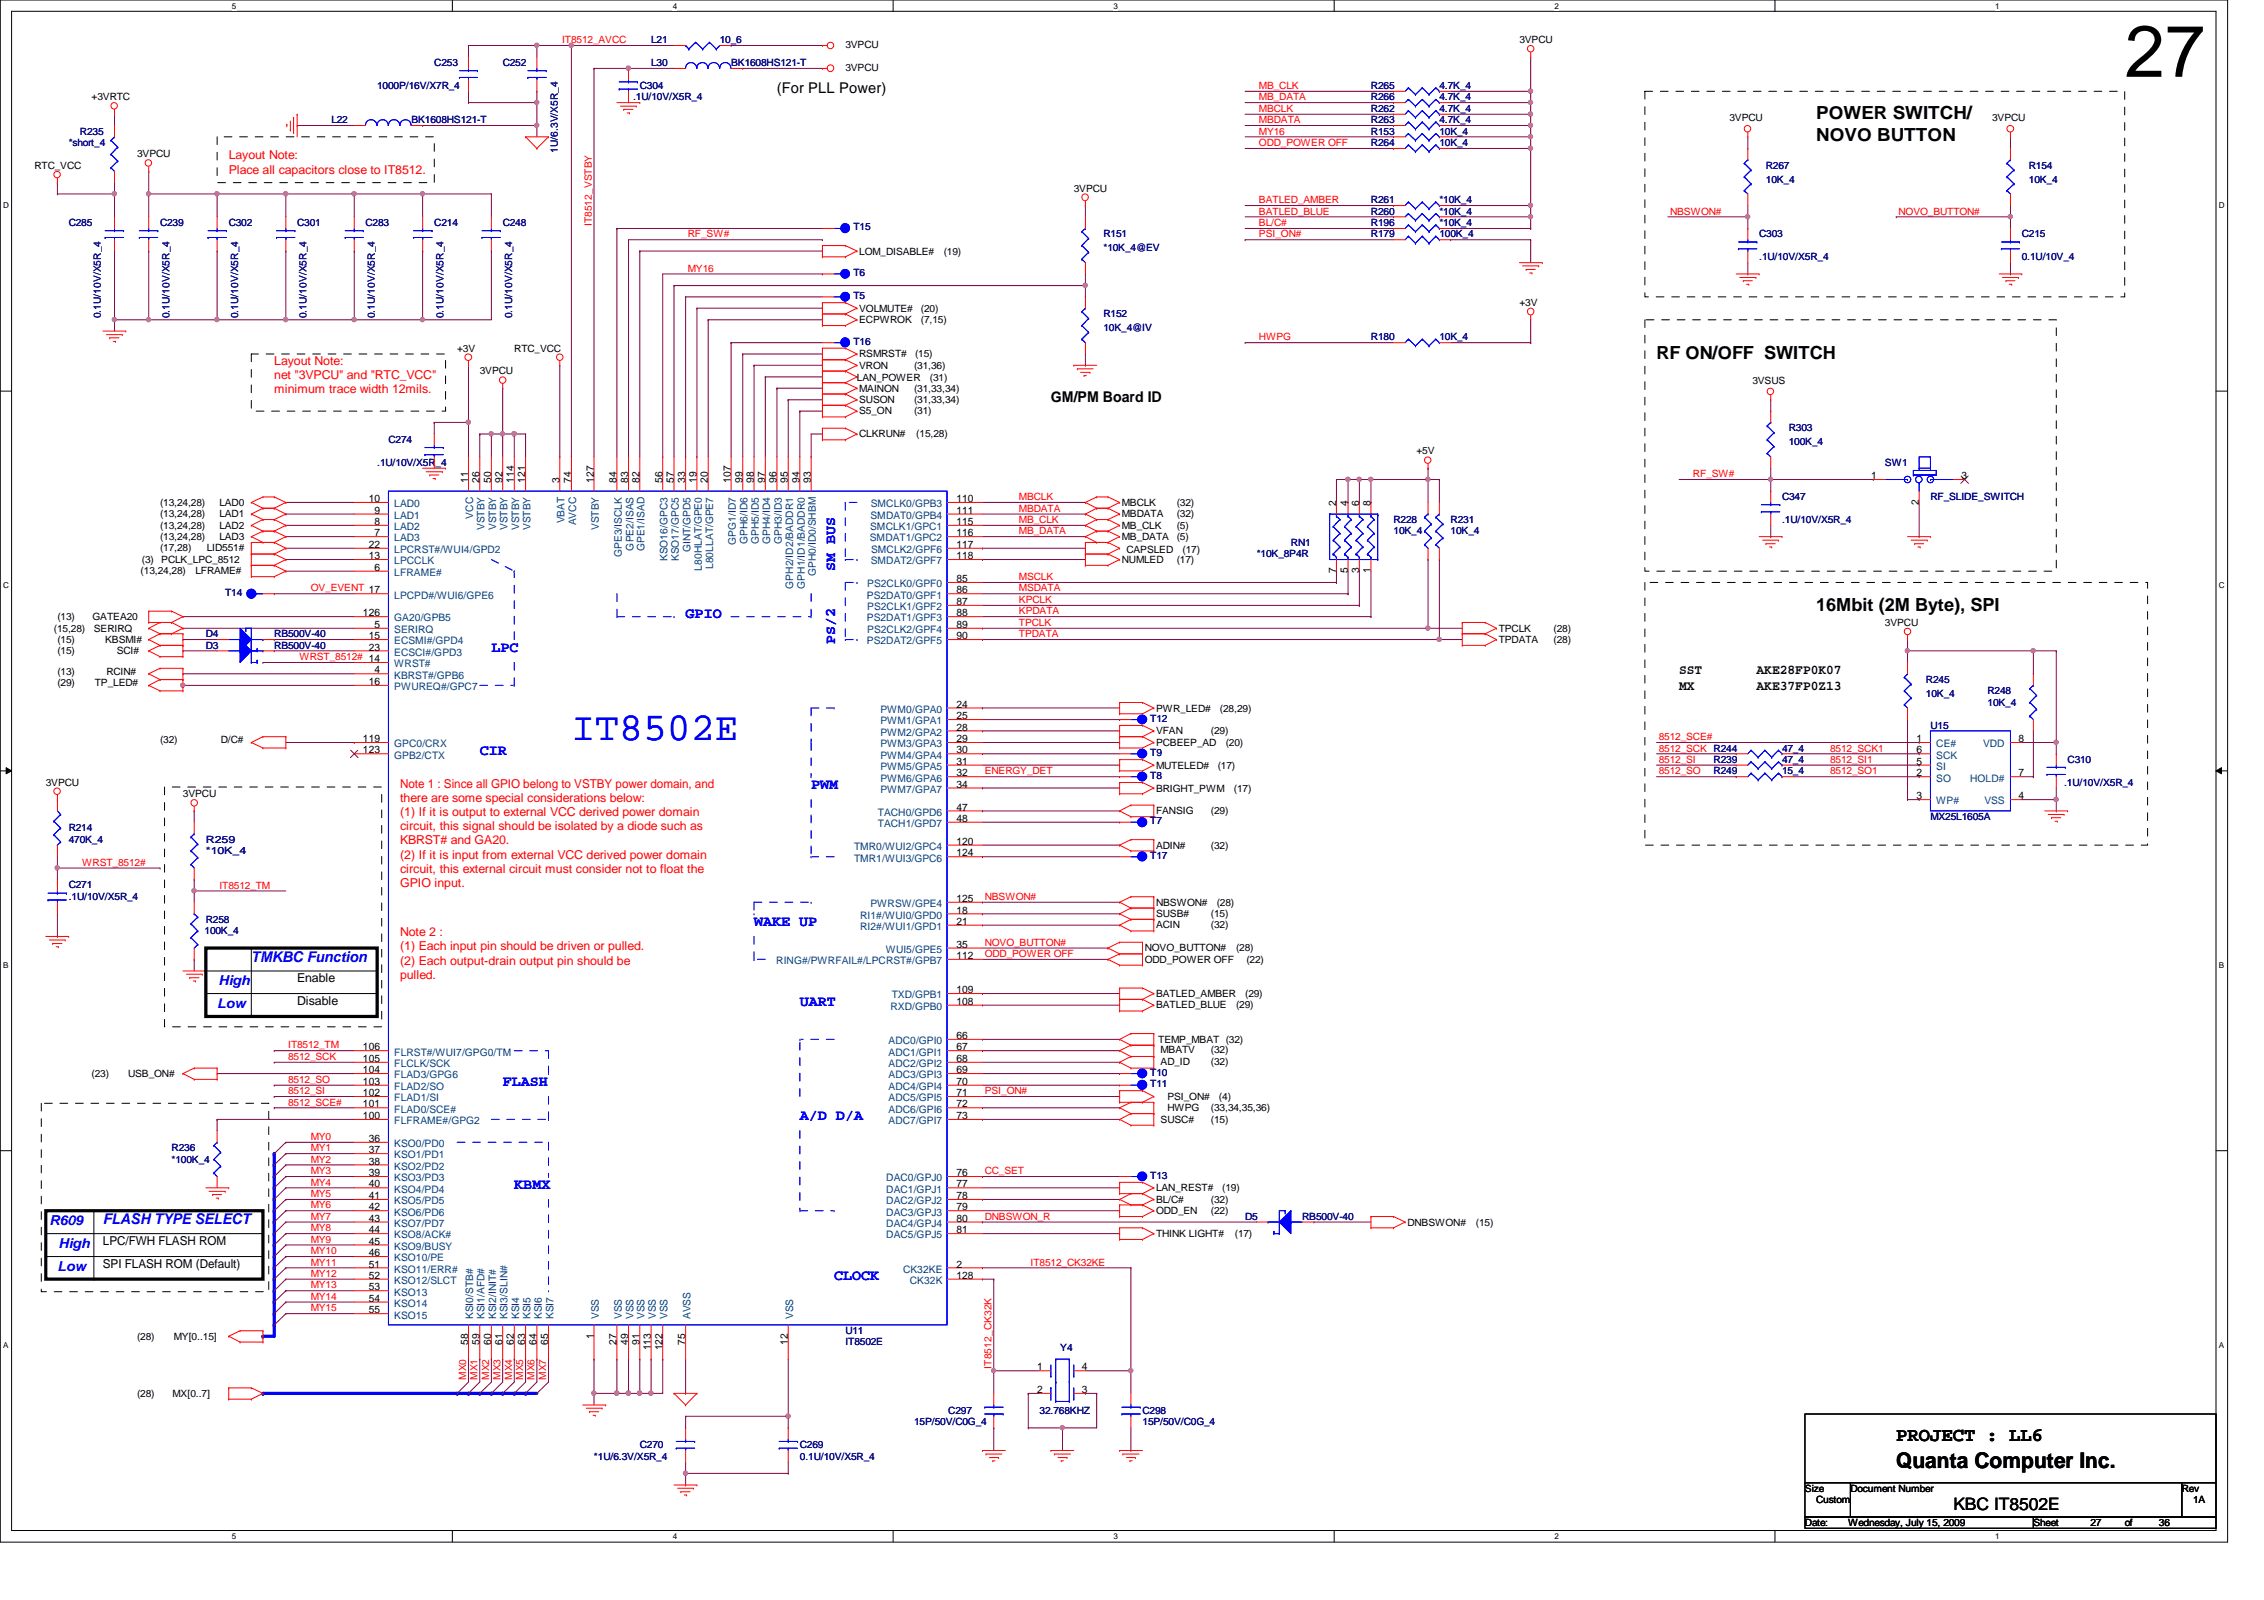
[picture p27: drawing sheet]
<svg xmlns="http://www.w3.org/2000/svg" width="297mm" height="210mm" viewBox="0 0 297 210" stroke-linecap="round" stroke-linejoin="round" font-family="sans-serif">
<defs><g id="words">
<text font-size="9.6" x="278.8" y="10.1">27</text>
<text font-size="5.2" fill="#00f" x="75" y="97.1">IT8502E</text>
<text font-size="2.8" x="248.8" y="192.6">Quanta Computer Inc.</text>
<text font-size="2.5" x="248.8" y="189.1">PROJECT : LL6</text>
<g font-size="2.4">
<text x="238.3" y="15.7">POWER SWITCH/</text>
<text x="238.3" y="18.5">NOVO BUTTON</text>
<text x="217.3" y="47.2">RF ON/OFF SWITCH</text>
<text x="238.3" y="80.1">16Mbit (2M Byte), SPI</text>
</g>
<text font-size="2.2" x="256.3" y="198">KBC IT8502E</text>
<g font-size="1.9">
<text x="101.9" y="12.2">(For PLL Power)</text>
<text x="137.9" y="52.7">GM/PM Board ID</text>
</g>
<g font-size="1.9" fill="#00f">
<text x="109.6" y="74.9" transform="rotate(-90 109.6 74.9)">SM BUS</text>
<text x="90" y="81">GPIO</text>
<text x="64.5" y="85.5">LPC</text>
<text x="109.6" y="84.5" transform="rotate(-90 109.6 84.5)">PS/2</text>
<text x="62.9" y="99">CIR</text>
<text x="106.4" y="103.5">PWM</text>
<text x="98.9" y="121.5">WAKE UP</text>
<text x="33" y="126.2">TMKBC Function</text>
<text x="104.9" y="132">UART</text>
<text x="66" y="142.5">FLASH</text>
<text x="104.9" y="146.9">A/D D/A</text>
<text x="67.5" y="156">KBMX</text>
<text x="13.5" y="160.6">FLASH TYPE SELECT</text>
<text x="109.4" y="167.9">CLOCK</text>
</g>
<g font-size="1.8">
<text x="220.3" y="88.4">SST</text>
<text x="230.5" y="88.4">AKE28FP0K07</text>
<text x="220.3" y="90.5">MX</text>
<text x="230.5" y="90.5">AKE37FP0Z13</text>
</g>
<g font-size="1.8" fill="#00f">
<text x="28.7" y="129.3">High</text>
<text x="28.5" y="132.2">Low</text>
<text x="6.5" y="160.7">R609</text>
<text x="7.5" y="166.8">Low</text>
<text x="7.7" y="163.7">High</text>
</g>
<g font-size="1.6" fill="#f00">
<text x="30" y="20.9">Layout Note:</text>
<text x="30" y="22.8">Place all capacitors close to IT8512.</text>
<text x="36" y="47.9">Layout Note:</text>
<text x="36" y="49.7">net &quot;3VPCU&quot; and &quot;RTC_VCC&quot;</text>
<text x="36" y="51.6">minimum trace width 12mils.</text>
<text x="52.5" y="103.3">Note 1 : Since all GPIO belong to VSTBY power domain, and</text>
<text x="52.5" y="105.2">there are some special considerations below:</text>
<text x="52.5" y="107.1">(1) If it is output to external VCC derived power domain</text>
<text x="52.5" y="108.9">circuit, this signal should be isolated by a diode such as</text>
<text x="52.5" y="110.8">KBRST# and GA20.</text>
<text x="52.5" y="112.6">(2) If it is input from external VCC derived power domain</text>
<text x="52.5" y="114.5">circuit, this external circuit must consider not to float the</text>
<text x="52.5" y="116.4">GPIO input.</text>
<text x="52.5" y="122.8">Note 2 :</text>
<text x="52.5" y="124.7">(1) Each input pin should be driven or pulled.</text>
<text x="52.5" y="126.5">(2) Each output-drain output pin should be</text>
<text x="52.5" y="128.4">pulled.</text>
</g>
<g font-size="1.6">
<text x="39" y="131.8">Disable</text>
<text x="39" y="128.8">Enable</text>
<text x="13.5" y="166.3">SPI FLASH ROM (Default)</text>
<text x="13.5" y="163.3">LPC/FWH FLASH ROM</text>
</g>
<g font-size="1.4">
<text x="48.4" y="65.9">10</text>
<text x="61.4" y="63.4" transform="rotate(-90 61.4 63.4)">11</text>
<text x="62.9" y="63.4" transform="rotate(-90 62.9 63.4)">26</text>
<text x="64.4" y="63.4" transform="rotate(-90 64.4 63.4)">50</text>
<text x="65.9" y="63.4" transform="rotate(-90 65.9 63.4)">92</text>
<text x="67.4" y="63.4" transform="rotate(-90 67.4 63.4)">114</text>
<text x="68.9" y="63.4" transform="rotate(-90 68.9 63.4)">121</text>
<text x="73.4" y="63.4" transform="rotate(-90 73.4 63.4)">3</text>
<text x="74.9" y="63.4" transform="rotate(-90 74.9 63.4)">74</text>
<text x="77.9" y="63.4" transform="rotate(-90 77.9 63.4)">127</text>
<text x="80.9" y="63.4" transform="rotate(-90 80.9 63.4)">84</text>
<text x="82.4" y="63.4" transform="rotate(-90 82.4 63.4)">83</text>
<text x="83.9" y="63.4" transform="rotate(-90 83.9 63.4)">82</text>
<text x="86.9" y="63.4" transform="rotate(-90 86.9 63.4)">56</text>
<text x="88.4" y="63.4" transform="rotate(-90 88.4 63.4)">57</text>
<text x="89.9" y="63.4" transform="rotate(-90 89.9 63.4)">33</text>
<text x="91.4" y="63.4" transform="rotate(-90 91.4 63.4)">19</text>
<text x="92.9" y="63.4" transform="rotate(-90 92.9 63.4)">20</text>
<text x="95.9" y="63.4" transform="rotate(-90 95.9 63.4)">107</text>
<text x="97.4" y="63.4" transform="rotate(-90 97.4 63.4)">99</text>
<text x="98.9" y="63.4" transform="rotate(-90 98.9 63.4)">98</text>
<text x="100.4" y="63.4" transform="rotate(-90 100.4 63.4)">97</text>
<text x="101.9" y="63.4" transform="rotate(-90 101.9 63.4)">96</text>
<text x="103.4" y="63.4" transform="rotate(-90 103.4 63.4)">95</text>
<text x="104.9" y="63.4" transform="rotate(-90 104.9 63.4)">94</text>
<text x="106.4" y="63.4" transform="rotate(-90 106.4 63.4)">93</text>
<text x="125.5" y="65.9">110</text>
<text x="245.5" y="62.9">1</text>
<text x="257.3" y="62.9">3</text>
<text x="48.4" y="71.9">22</text>
<text x="49.1" y="67.4">9</text>
<text x="49.1" y="68.9">8</text>
<text x="49.1" y="70.4">7</text>
<text x="125.5" y="68.9">115</text>
<text x="125.5" y="67.4">111</text>
<text x="125.5" y="70.4">116</text>
<text x="125.5" y="71.9">117</text>
<text x="175.3" y="66.4" transform="rotate(-90 175.3 66.4)">2</text>
<text x="176.8" y="66.4" transform="rotate(-90 176.8 66.4)">4</text>
<text x="178.3" y="66.4" transform="rotate(-90 178.3 66.4)">6</text>
<text x="179.8" y="66.4" transform="rotate(-90 179.8 66.4)">8</text>
<text x="251.8" y="66.3" transform="rotate(-90 251.8 66.3)">2</text>
<text x="48.4" y="73.4">13</text>
<text x="49.1" y="74.9">6</text>
<text x="125.5" y="76.4">85</text>
<text x="125.5" y="77.9">86</text>
<text x="125.5" y="73.4">118</text>
<text x="175.3" y="75.2" transform="rotate(-90 175.3 75.2)">7</text>
<text x="176.8" y="75.2" transform="rotate(-90 176.8 75.2)">5</text>
<text x="178.3" y="75.2" transform="rotate(-90 178.3 75.2)">3</text>
<text x="179.8" y="75.2" transform="rotate(-90 179.8 75.2)">1</text>
<text x="47.6" y="80.9">126</text>
<text x="48.4" y="83.9">15</text>
<text x="49.1" y="82.4">5</text>
<text x="125.5" y="79.4">87</text>
<text x="125.5" y="80.9">88</text>
<text x="125.5" y="82.4">89</text>
<text x="125.5" y="83.9">90</text>
<text x="48.4" y="85.3">23</text>
<text x="48.4" y="89.9">16</text>
<text x="49.1" y="88.3">4</text>
<text x="125.5" y="92.8">24</text>
<text x="125.5" y="94.4">25</text>
<text x="125.5" y="95.8">28</text>
<text x="47.6" y="98.8">123</text>
<text x="47.6" y="97.4">119</text>
<text x="125.5" y="97.4">29</text>
<text x="125.5" y="98.8">30</text>
<text x="125.5" y="100.3">31</text>
<text x="125.5" y="101.9">32</text>
<text x="251.5" y="97.4">1</text>
<text x="251.5" y="98.8">6</text>
<text x="251.5" y="100.3">5</text>
<text x="251.5" y="101.9">2</text>
<text x="264.8" y="97.4">8</text>
<text x="264.8" y="101.9">7</text>
<text x="125.5" y="106.3">47</text>
<text x="125.5" y="107.8">48</text>
<text x="125.5" y="103.3">34</text>
<text x="251.5" y="104.9">3</text>
<text x="264.8" y="104.9">4</text>
<text x="125.5" y="110.8">120</text>
<text x="125.5" y="112.4">124</text>
<text x="125.5" y="118.3">125</text>
<text x="125.5" y="119.8">18</text>
<text x="125.5" y="124.3">35</text>
<text x="125.5" y="121.3">21</text>
<text x="125.5" y="125.8">112</text>
<text x="125.5" y="130.3">109</text>
<text x="125.5" y="131.8">108</text>
<text x="47.6" y="137.8">106</text>
<text x="125.5" y="136.3">66</text>
<text x="125.5" y="137.8">67</text>
<text x="47.6" y="139.3">105</text>
<text x="47.6" y="140.8">104</text>
<text x="47.6" y="142.3">103</text>
<text x="47.6" y="143.8">102</text>
<text x="125.5" y="139.3">68</text>
<text x="125.5" y="140.8">69</text>
<text x="125.5" y="142.3">70</text>
<text x="125.5" y="143.8">71</text>
<text x="47.6" y="145.3">101</text>
<text x="47.6" y="146.8">100</text>
<text x="48.4" y="149.8">36</text>
<text x="125.5" y="145.3">72</text>
<text x="125.5" y="146.8">73</text>
<text x="48.4" y="151.3">37</text>
<text x="48.4" y="152.8">38</text>
<text x="48.4" y="154.3">39</text>
<text x="48.4" y="155.8">40</text>
<text x="125.5" y="155.8">77</text>
<text x="125.5" y="154.3">76</text>
<text x="48.4" y="157.3">41</text>
<text x="48.4" y="158.8">42</text>
<text x="48.4" y="160.3">43</text>
<text x="48.4" y="161.8">44</text>
<text x="125.5" y="158.8">79</text>
<text x="125.5" y="157.3">78</text>
<text x="125.5" y="161.8">81</text>
<text x="125.5" y="160.3">80</text>
<text x="48.4" y="163.3">45</text>
<text x="48.4" y="164.8">46</text>
<text x="48.4" y="166.3">51</text>
<text x="48.4" y="167.8">52</text>
<text x="125.5" y="166.3">2</text>
<text x="125.5" y="167.8">128</text>
<text x="48.4" y="169.3">53</text>
<text x="48.4" y="170.8">54</text>
<text x="48.4" y="172.3">55</text>
<text x="61.4" y="176.4" transform="rotate(-90 61.4 176.4)">58</text>
<text x="62.9" y="176.4" transform="rotate(-90 62.9 176.4)">59</text>
<text x="64.4" y="176.4" transform="rotate(-90 64.4 176.4)">60</text>
<text x="65.9" y="176.4" transform="rotate(-90 65.9 176.4)">61</text>
<text x="67.4" y="176.4" transform="rotate(-90 67.4 176.4)">62</text>
<text x="68.9" y="176.4" transform="rotate(-90 68.9 176.4)">63</text>
<text x="70.4" y="176.4" transform="rotate(-90 70.4 176.4)">64</text>
<text x="71.9" y="176.4" transform="rotate(-90 71.9 176.4)">65</text>
<text x="77.9" y="175.6" transform="rotate(-90 77.9 175.6)">1</text>
<text x="80.9" y="176.4" transform="rotate(-90 80.9 176.4)">27</text>
<text x="82.4" y="176.4" transform="rotate(-90 82.4 176.4)">49</text>
<text x="83.9" y="176.4" transform="rotate(-90 83.9 176.4)">91</text>
<text x="85.4" y="177.2" transform="rotate(-90 85.4 177.2)">113</text>
<text x="86.9" y="177.2" transform="rotate(-90 86.9 177.2)">122</text>
<text x="89.9" y="176.4" transform="rotate(-90 89.9 176.4)">75</text>
<text x="103.4" y="176.4" transform="rotate(-90 103.4 176.4)">12</text>
<text x="136.1" y="179.8">1</text>
<text x="141.9" y="179.8">4</text>
<text x="136.1" y="182.8">2</text>
<text x="141.9" y="182.8">3</text>
</g>
<g font-size="1.4" fill="#004080">
<text x="51.7" y="66.5">LAD0</text>
<text x="51.7" y="68.1">LAD1</text>
<text x="51.7" y="69.6">LAD2</text>
<text x="51.7" y="71">LAD3</text>
<text x="62.1" y="68" transform="rotate(-90 62.1 68)">VCC</text>
<text x="63.6" y="69.6" transform="rotate(-90 63.6 69.6)">VSTBY</text>
<text x="65.1" y="69.6" transform="rotate(-90 65.1 69.6)">VSTBY</text>
<text x="66.6" y="69.6" transform="rotate(-90 66.6 69.6)">VSTBY</text>
<text x="68.1" y="69.6" transform="rotate(-90 68.1 69.6)">VSTBY</text>
<text x="69.6" y="69.6" transform="rotate(-90 69.6 69.6)">VSTBY</text>
<text x="74.1" y="68.7" transform="rotate(-90 74.1 68.7)">VBAT</text>
<text x="75.6" y="68.9" transform="rotate(-90 75.6 68.9)">AVCC</text>
<text x="78.6" y="69.6" transform="rotate(-90 78.6 69.6)">VSTBY</text>
<text x="96.6" y="71.5" transform="rotate(-90 96.6 71.5)">GPG1/ID7</text>
<text x="98.1" y="71.4" transform="rotate(-90 98.1 71.4)">GPH6/ID6</text>
<text x="99.6" y="71.4" transform="rotate(-90 99.6 71.4)">GPH5/ID5</text>
<text x="101" y="71.4" transform="rotate(-90 101 71.4)">GPH4/ID4</text>
<text x="102.6" y="71.4" transform="rotate(-90 102.6 71.4)">GPH3/ID3</text>
<text x="114.1" y="71">SMDAT1/GPC2</text>
<text x="114.2" y="69.6">SMCLK1/GPC1</text>
<text x="114.2" y="68.1">SMDAT0/GPB4</text>
<text x="114.3" y="66.5">SMCLK0/GPB3</text>
<text x="51.7" y="74">LPCCLK</text>
<text x="51.7" y="75.6">LFRAME#</text>
<text x="51.7" y="72.6">LPCRST#/WUI4/GPD2</text>
<text x="81.6" y="73.1" transform="rotate(-90 81.6 73.1)">GPE3/ISCLK</text>
<text x="83.1" y="72.2" transform="rotate(-90 83.1 72.2)">GPE2/ISAS</text>
<text x="84.6" y="72.3" transform="rotate(-90 84.6 72.3)">GPE1/ISAD</text>
<text x="87.6" y="73.6" transform="rotate(-90 87.6 73.6)">KSO16/GPC3</text>
<text x="89.1" y="73.6" transform="rotate(-90 89.1 73.6)">KSO17/GPC5</text>
<text x="90.6" y="72.5" transform="rotate(-90 90.6 72.5)">GINT/GPD5</text>
<text x="92.1" y="74.9" transform="rotate(-90 92.1 74.9)">L80HLAT/GPE0</text>
<text x="93.6" y="74.7" transform="rotate(-90 93.6 74.7)">L80LLAT/GPE7</text>
<text x="104.1" y="77.2" transform="rotate(-90 104.1 77.2)">GPH2/ID2/BADDR1</text>
<text x="105.6" y="77.2" transform="rotate(-90 105.6 77.2)">GPH1/ID1/BADDR0</text>
<text x="107.1" y="75.6" transform="rotate(-90 107.1 75.6)">GPH0/ID0/SHBM</text>
<text x="113.8" y="77">PS2CLK0/GPF0</text>
<text x="114.3" y="74">SMDAT2/GPF7</text>
<text x="114.3" y="72.6">SMCLK2/GPF6</text>
<text x="51.7" y="78.5">LPCPD#/WUI6/GPE6</text>
<text x="51.7" y="83.1">SERIRQ</text>
<text x="51.7" y="81.5">GA20/GPB5</text>
<text x="113.7" y="78.5">PS2DAT0/GPF1</text>
<text x="113.7" y="81.5">PS2DAT1/GPF3</text>
<text x="113.8" y="80.1">PS2CLK1/GPF2</text>
<text x="113.8" y="83.1">PS2CLK2/GPF4</text>
<text x="51.7" y="87.5">WRST#</text>
<text x="51.7" y="84.5">ECSMI#/GPD4</text>
<text x="51.7" y="86">ECSCI#/GPD3</text>
<text x="51.7" y="89">KBRST#/GPB6</text>
<text x="113.7" y="84.5">PS2DAT2/GPF5</text>
<text x="51.7" y="90.6">PWUREQ#/GPC7</text>
<text x="115.5" y="93.5">PWM0/GPA0</text>
<text x="115.5" y="95">PWM1/GPA1</text>
<text x="51.7" y="99.5">GPB2/CTX</text>
<text x="51.7" y="98">GPC0/CRX</text>
<text x="115.5" y="96.5">PWM2/GPA2</text>
<text x="115.5" y="98">PWM3/GPA3</text>
<text x="115.5" y="99.5">PWM4/GPA4</text>
<text x="115.5" y="101">PWM5/GPA5</text>
<text x="254" y="98">CE#</text>
<text x="254" y="99.5">SCK</text>
<text x="254" y="101">SI</text>
<text x="260.2" y="98">VDD</text>
<text x="115.2" y="107">TACH0/GPD6</text>
<text x="115.5" y="102.5">PWM6/GPA6</text>
<text x="115.5" y="104">PWM7/GPA7</text>
<text x="254" y="102.5">SO</text>
<text x="254" y="105.5">WP#</text>
<text x="258.5" y="102.5">HOLD#</text>
<text x="260.3" y="105.5">VSS</text>
<text x="112.1" y="111.5">TMR0/WUI2/GPC4</text>
<text x="112.1" y="113">TMR1/WUI3/GPC6</text>
<text x="115.2" y="108.5">TACH1/GPD7</text>
<text x="114.2" y="119">PWRSW/GPE4</text>
<text x="112.9" y="120.5">RI1#/WUI0/GPD0</text>
<text x="112.9" y="122">RI2#/WUI1/GPD1</text>
<text x="116.2" y="125">WUI5/GPE5</text>
<text x="101.9" y="126.5">RING#/PWRFAIL#/LPCRST#/GPB7</text>
<text x="117" y="131">TXD/GPB1</text>
<text x="116.6" y="137">ADC0/GPI0</text>
<text x="116.8" y="132.5">RXD/GPB0</text>
<text x="51.7" y="138.5">FLRST#/WUI7/GPG0/TM</text>
<text x="51.7" y="140">FLCLK/SCK</text>
<text x="51.7" y="141.5">FLAD3/GPG6</text>
<text x="51.7" y="143">FLAD2/SO</text>
<text x="116.6" y="138.5">ADC1/GPI1</text>
<text x="116.6" y="140">ADC2/GPI2</text>
<text x="116.6" y="141.5">ADC3/GPI3</text>
<text x="116.6" y="143">ADC4/GPI4</text>
<text x="51.7" y="144.5">FLAD1/SI</text>
<text x="51.7" y="146">FLAD0/SCE#</text>
<text x="51.7" y="147.5">FLFRAME#/GPG2</text>
<text x="116.6" y="144.5">ADC5/GPI5</text>
<text x="116.6" y="146">ADC6/GPI6</text>
<text x="116.6" y="147.5">ADC7/GPI7</text>
<text x="51.7" y="150.5">KSO0/PD0</text>
<text x="51.7" y="152">KSO1/PD1</text>
<text x="51.7" y="153.5">KSO2/PD2</text>
<text x="51.7" y="155">KSO3/PD3</text>
<text x="116.3" y="155">DAC0/GPJ0</text>
<text x="51.7" y="156.5">KSO4/PD4</text>
<text x="51.7" y="158">KSO5/PD5</text>
<text x="51.7" y="159.5">KSO6/PD6</text>
<text x="51.7" y="161">KSO7/PD7</text>
<text x="116.3" y="159.5">DAC3/GPJ3</text>
<text x="116.3" y="158">DAC2/GPJ2</text>
<text x="116.3" y="156.5">DAC1/GPJ1</text>
<text x="116.3" y="161">DAC4/GPJ4</text>
<text x="51.7" y="162.5">KSO8/ACK#</text>
<text x="51.7" y="164">KSO9/BUSY</text>
<text x="51.7" y="165.5">KSO10/PE</text>
<text x="51.7" y="167">KSO11/ERR#</text>
<text x="116.3" y="162.5">DAC5/GPJ5</text>
<text x="118.5" y="167">CK32KE</text>
<text x="51.7" y="168.4">KSO12/SLCT</text>
<text x="51.7" y="170">KSO13</text>
<text x="51.7" y="171.4">KSO14</text>
<text x="51.7" y="173">KSO15</text>
<text x="62.1" y="173.1" transform="rotate(-90 62.1 173.1)">KSI0/STB#</text>
<text x="63.6" y="173.1" transform="rotate(-90 63.6 173.1)">KSI1/AFD#</text>
<text x="65.1" y="173.1" transform="rotate(-90 65.1 173.1)">KSI2/INIT#</text>
<text x="66.6" y="173.1" transform="rotate(-90 66.6 173.1)">KSI3/SLIN#</text>
<text x="68.1" y="173.1" transform="rotate(-90 68.1 173.1)">KSI4</text>
<text x="69.6" y="173.1" transform="rotate(-90 69.6 173.1)">KSI5</text>
<text x="71.1" y="173.1" transform="rotate(-90 71.1 173.1)">KSI6</text>
<text x="72.6" y="173.1" transform="rotate(-90 72.6 173.1)">KSI7</text>
<text x="78.6" y="173.1" transform="rotate(-90 78.6 173.1)">VSS</text>
<text x="81.6" y="173.1" transform="rotate(-90 81.6 173.1)">VSS</text>
<text x="83.1" y="173.1" transform="rotate(-90 83.1 173.1)">VSS</text>
<text x="84.6" y="173.1" transform="rotate(-90 84.6 173.1)">VSS</text>
<text x="86.1" y="173.1" transform="rotate(-90 86.1 173.1)">VSS</text>
<text x="87.6" y="173.1" transform="rotate(-90 87.6 173.1)">VSS</text>
<text x="90.6" y="173.1" transform="rotate(-90 90.6 173.1)">AVSS</text>
<text x="104.1" y="173.1" transform="rotate(-90 104.1 173.1)">VSS</text>
<text x="119.4" y="168.4">CK32K</text>
</g>
<g font-size="1.3" fill="#f00">
<text x="73.7" y="5.7">IT8512_AVCC</text>
<text x="165.2" y="11.7">MB_CLK</text>
<text x="165.2" y="16.2">MBDATA</text>
<text x="165.2" y="14.7">MBCLK</text>
<text x="165.2" y="17.7">MY16</text>
<text x="165.2" y="13.2">MB_DATA</text>
<text x="165.2" y="19.2">ODD_POWER OFF</text>
<text x="77.6" y="29.7" transform="rotate(-90 77.6 29.7)">IT8512_VSTBY</text>
<text x="165.2" y="28.2">BATLED_BLUE</text>
<text x="165.2" y="26.7">BATLED_AMBER</text>
<text x="165.2" y="29.7">BL/C#</text>
<text x="219.1" y="28.2">NBSWON#</text>
<text x="249.1" y="28.2">NOVO_BUTTON#</text>
<text x="90.3" y="31.2">RF_SW#</text>
<text x="90.3" y="35.6">MY16</text>
<text x="165.2" y="31.2">PSI_ON#</text>
<text x="165.2" y="44.7">HWPG</text>
<text x="133.7" y="65.6">MBCLK</text>
<text x="222.1" y="62.6">RF_SW#</text>
<text x="133.7" y="67.1">MBDATA</text>
<text x="133.7" y="70.1">MB_DATA</text>
<text x="133.7" y="68.6">MB_CLK</text>
<text x="40.8" y="77.6">OV_EVENT 17</text>
<text x="133.7" y="77.6">MSDATA</text>
<text x="133.7" y="76.1">MSCLK</text>
<text x="133.7" y="80.6">KPDATA</text>
<text x="133.7" y="79.1">KPCLK</text>
<text x="133.7" y="82.1">TPCLK</text>
<text x="133.7" y="83.6">TPDATA</text>
<text x="39.3" y="86.6">WRST_8512# 14</text>
<text x="129.2" y="101.6">ENERGY_DET</text>
<text x="217.6" y="101.6">8512_SO</text>
<text x="217.6" y="100.1">8512_SI</text>
<text x="217.6" y="98.6">8512_SCK R244</text>
<text x="217.6" y="97.1">8512_SCE#</text>
<text x="240.1" y="98.6">8512_SCK1</text>
<text x="240.1" y="101.6">8512_SO1</text>
<text x="240.1" y="100.1">8512_SI1</text>
<text x="10.8" y="113.6">WRST_8512#</text>
<text x="28.8" y="116.6">IT8512_TM</text>
<text x="129.2" y="118.1">NBSWON#</text>
<text x="129.2" y="124.1">NOVO_BUTTON#</text>
<text x="129.2" y="125.6">ODD_POWER OFF</text>
<text x="37.8" y="137.5">IT8512_TM</text>
<text x="37.8" y="142.1">8512_SO</text>
<text x="37.8" y="143.6">8512_SI</text>
<text x="37.8" y="139.1">8512_SCK</text>
<text x="129.2" y="143.6">PSI_ON#</text>
<text x="37.8" y="145">8512_SCE#</text>
<text x="40.8" y="149.6">MY0</text>
<text x="40.8" y="151">MY1</text>
<text x="40.8" y="152.5">MY2</text>
<text x="40.8" y="155.5">MY4</text>
<text x="40.8" y="154.1">MY3</text>
<text x="129.2" y="154.1">CC_SET</text>
<text x="40.8" y="160">MY7</text>
<text x="40.8" y="161.5">MY8</text>
<text x="40.8" y="157.1">MY5</text>
<text x="40.8" y="158.5">MY6</text>
<text x="129.2" y="160">DNBSWON_R</text>
<text x="40.8" y="166">MY11</text>
<text x="40.8" y="163">MY9</text>
<text x="40.8" y="164.5">MY10</text>
<text x="40.8" y="167.5">MY12</text>
<text x="135.2" y="166">IT8512_CK32KE</text>
<text x="40.8" y="170.5">MY14</text>
<text x="40.8" y="172">MY15</text>
<text x="40.8" y="169">MY13</text>
<text x="130.1" y="179.5" transform="rotate(-90 130.1 179.5)">IT8512_CK32K</text>
<text x="61.2" y="181" transform="rotate(-90 61.2 181)">MX0</text>
<text x="62.7" y="181" transform="rotate(-90 62.7 181)">MX1</text>
<text x="64.2" y="181" transform="rotate(-90 64.2 181)">MX2</text>
<text x="65.7" y="181" transform="rotate(-90 65.7 181)">MX3</text>
<text x="67.2" y="181" transform="rotate(-90 67.2 181)">MX4</text>
<text x="68.7" y="181" transform="rotate(-90 68.7 181)">MX5</text>
<text x="70.1" y="181" transform="rotate(-90 70.1 181)">MX6</text>
<text x="71.7" y="181" transform="rotate(-90 71.7 181)">MX7</text>
</g>
<g font-size="1.3" fill="#000080">
<text x="85.4" y="5.7">L21</text>
<text x="94.4" y="5.7">10_6</text>
<text x="49.5" y="11.6">1000P/16V/X7R_4</text>
<text x="57" y="8.7">C253</text>
<text x="66" y="8.7">C252</text>
<text x="83.9" y="11.6">C304</text>
<text x="85.4" y="8.7">L30</text>
<text x="95.9" y="8.7">BK1608HS121-T</text>
<text x="179.9" y="11.6">R265</text>
<text x="188.8" y="11.6">4.7K_4</text>
<text x="10.5" y="17.7">R235</text>
<text x="43.5" y="16.2">L22</text>
<text x="54" y="16.2">BK1608HS121-T</text>
<text x="83.1" y="13.2">.1U/10V/X5R_4</text>
<text x="179.9" y="13.2">R266</text>
<text x="179.9" y="14.6">R262</text>
<text x="179.9" y="16.2">R263</text>
<text x="179.9" y="17.7">R153</text>
<text x="188.8" y="13.2">4.7K_4</text>
<text x="188.8" y="14.6">4.7K_4</text>
<text x="188.8" y="16.2">4.7K_4</text>
<text x="188.8" y="17.7">10K_4</text>
<text x="9" y="19.1">*short_4</text>
<text x="73.2" y="20.1" transform="rotate(-90 73.2 20.1)">1U/6.3V/X5R_4</text>
<text x="179.9" y="19.1">R264</text>
<text x="188.8" y="19.1">10K_4</text>
<text x="231.7" y="22.1">R267</text>
<text x="231.7" y="24">10K_4</text>
<text x="266.2" y="22.1">R154</text>
<text x="266.2" y="24">10K_4</text>
<text x="9" y="29.6">C285</text>
<text x="21" y="29.6">C239</text>
<text x="30" y="29.6">C302</text>
<text x="39" y="29.6">C301</text>
<text x="48" y="29.6">C283</text>
<text x="57" y="29.6">C214</text>
<text x="66" y="29.6">C248</text>
<text x="179.9" y="29.6">R196</text>
<text x="179.9" y="26.6">R261</text>
<text x="179.9" y="28.2">R260</text>
<text x="188.8" y="29.6">*10K_4</text>
<text x="188.8" y="26.6">*10K_4</text>
<text x="188.8" y="28.2">*10K_4</text>
<text x="112" y="30.2">T15</text>
<text x="144.8" y="31.2">R151</text>
<text x="144.8" y="32.9">*10K_4@EV</text>
<text x="179.9" y="31.2">R179</text>
<text x="188.8" y="31.2">100K_4</text>
<text x="230.8" y="31.2">C303</text>
<text x="230.8" y="34.1">.1U/10V/X5R_4</text>
<text x="265.3" y="31.2">C215</text>
<text x="265.3" y="34.1">0.1U/10V_4</text>
<text x="13.2" y="41.8" transform="rotate(-90 13.2 41.8)">0.1U/10V/X5R_4</text>
<text x="22.2" y="41.8" transform="rotate(-90 22.2 41.8)">0.1U/10V/X5R_4</text>
<text x="31.2" y="41.8" transform="rotate(-90 31.2 41.8)">0.1U/10V/X5R_4</text>
<text x="40.2" y="41.8" transform="rotate(-90 40.2 41.8)">0.1U/10V/X5R_4</text>
<text x="49.2" y="41.8" transform="rotate(-90 49.2 41.8)">0.1U/10V/X5R_4</text>
<text x="58.2" y="41.8" transform="rotate(-90 58.2 41.8)">0.1U/10V/X5R_4</text>
<text x="67.2" y="41.8" transform="rotate(-90 67.2 41.8)">0.1U/10V/X5R_4</text>
<text x="112" y="39.2">T5</text>
<text x="112" y="36.2">T6</text>
<text x="144.8" y="41.6">R152</text>
<text x="112" y="45.2">T16</text>
<text x="144.8" y="43.4">10K_4@IV</text>
<text x="179.9" y="44.6">R180</text>
<text x="188.8" y="44.6">10K_4</text>
<text x="51" y="58.1">C274</text>
<text x="234.7" y="56.6">R303</text>
<text x="234.7" y="58.4">100K_4</text>
<text x="49.5" y="61.1">.1U/10V/X5R_4</text>
<text x="233.8" y="65.6">C347</text>
<text x="247.3" y="61.1">SW1</text>
<text x="253.3" y="65.6">RF_SLIDE_SWITCH</text>
<text x="169.4" y="71.6">RN1</text>
<text x="182.8" y="68.6">R228</text>
<text x="182.8" y="70.1">10K_4</text>
<text x="190.3" y="68.6">R231</text>
<text x="190.3" y="70.1">10K_4</text>
<text x="233.8" y="68.6">.1U/10V/X5R_4</text>
<text x="164.9" y="73.1">*10K_8P4R</text>
<text x="27" y="83.6">D4</text>
<text x="29.5" y="78.2">T14</text>
<text x="36" y="83.6">RB500V-40</text>
<text x="27" y="85.1">D3</text>
<text x="36" y="85.1">RB500V-40</text>
<text x="252.7" y="89.6">R245</text>
<text x="150.9" y="94.7">T12</text>
<text x="252.7" y="91.4">10K_4</text>
<text x="253.3" y="95.6">U15</text>
<text x="260.8" y="91.1">R248</text>
<text x="260.8" y="92.6">10K_4</text>
<text x="150.9" y="99.2">T9</text>
<text x="224.8" y="101.6">R249</text>
<text x="224.8" y="100.1">R239</text>
<text x="233.8" y="101.6">15_4</text>
<text x="233.8" y="100.1">47_4</text>
<text x="233.8" y="98.6">47_4</text>
<text x="271.3" y="100.1">C310</text>
<text x="150.9" y="102.2">T8</text>
<text x="253.3" y="107.6">MX25L1605A</text>
<text x="270.8" y="103.1">.1U/10V/X5R_4</text>
<text x="9" y="109.1">R214</text>
<text x="9" y="110.6">470K_4</text>
<text x="27" y="110.6">R259</text>
<text x="27" y="112.1">*10K_4</text>
<text x="150.9" y="112.6">T17</text>
<text x="150.9" y="108.2">T7</text>
<text x="9" y="116.5">C271</text>
<text x="9" y="118.1">.1U/10V/X5R_4</text>
<text x="26.8" y="122.6">100K_4</text>
<text x="27" y="121.1">R258</text>
<text x="150.9" y="141.1">T10</text>
<text x="150.9" y="142.6">T11</text>
<text x="22.5" y="151">R236</text>
<text x="22.5" y="152.5">*100K_4</text>
<text x="150.9" y="154.6">T13</text>
<text x="163.4" y="160">D5</text>
<text x="170.9" y="160">RB500V-40</text>
<text x="110.9" y="175">U11</text>
<text x="110.9" y="176.5">IT8502E</text>
<text x="139.1" y="177.2">Y4</text>
<text x="124.4" y="185.5">C297</text>
<text x="136.4" y="185.5">32.768KHZ</text>
<text x="149.9" y="185.5">C298</text>
<text x="77.9" y="191.5">*1U/6.3V/X5R_4</text>
<text x="83.9" y="190">C270</text>
<text x="104.9" y="190">C269</text>
<text x="104.9" y="191.5">0.1U/10V/X5R_4</text>
<text x="119.9" y="187">15P/50V/C0G_4</text>
<text x="149.9" y="187">15P/50V/C0G_4</text>
</g>
<g font-size="1.3">
<text x="199.3" y="5.7">3VPCU</text>
<text x="110.9" y="6.3">3VPCU</text>
<text x="110.9" y="9.3">3VPCU</text>
<text x="12" y="13.2">+3VRTC</text>
<text x="226.9" y="15.9">3VPCU</text>
<text x="261.4" y="15.9">3VPCU</text>
<text x="4.5" y="22.1">RTC_VCC</text>
<text x="18" y="20.7">3VPCU</text>
<text x="140.9" y="25.1">3VPCU</text>
<text x="112.7" y="33.4">LOM_DISABLE#</text>
<text x="123.8" y="33.4">(19)</text>
<text x="112.7" y="40.9">VOLMUTE#</text>
<text x="120.8" y="40.9">(20)</text>
<text x="199.3" y="40.1">+3V</text>
<text x="60" y="46.1">+3V</text>
<text x="67.5" y="46.1">RTC_VCC</text>
<text x="112.7" y="42.4">ECPWROK</text>
<text x="112.7" y="46.9">RSMRST#</text>
<text x="120.1" y="46.9">(15)</text>
<text x="120.8" y="42.4">(7,15)</text>
<text x="62.9" y="49.1">3VPCU</text>
<text x="112.4" y="50">LAN_POWER</text>
<text x="112.7" y="48.4">VRON</text>
<text x="112.7" y="52.9">SUSON</text>
<text x="112.7" y="51.4">MAINON</text>
<text x="119.9" y="48.4">(31,36)</text>
<text x="119.9" y="52.9">(31,33,34)</text>
<text x="119.9" y="51.4">(31,33,34)</text>
<text x="122" y="50">(31)</text>
<text x="229.9" y="50.3">3VSUS</text>
<text x="112.7" y="54.4">S5_ON</text>
<text x="112.7" y="57.4">CLKRUN#</text>
<text x="119.9" y="54.4">(31)</text>
<text x="120.2" y="57.4">(15,28)</text>
<text x="185.8" y="59.6">+5V</text>
<text x="21" y="67.9">(13,24,28)</text>
<text x="21" y="69.3">(13,24,28)</text>
<text x="21" y="70.9">(13,24,28)</text>
<text x="21" y="66.4">(13,24,28)</text>
<text x="28.8" y="67.9">LAD1</text>
<text x="28.8" y="69.3">LAD2</text>
<text x="28.8" y="70.9">LAD3</text>
<text x="28.8" y="66.4">LAD0</text>
<text x="147.2" y="67.9">MBDATA</text>
<text x="147.2" y="66.4">MBCLK</text>
<text x="147.2" y="70.9">MB_DATA</text>
<text x="147.2" y="69.3">MB_CLK</text>
<text x="154.4" y="67.9">(32)</text>
<text x="154.4" y="66.4">(32)</text>
<text x="154.4" y="70.9">(5)</text>
<text x="154.4" y="69.3">(5)</text>
<text x="18.5" y="75.4">(13,24,28)</text>
<text x="18.6" y="73.9">(3)</text>
<text x="21" y="72.3">(17,28)</text>
<text x="21.2" y="73.9">PCLK_LPC_8512</text>
<text x="25.7" y="75.4">LFRAME#</text>
<text x="27.1" y="72.3">LID551#</text>
<text x="147.2" y="73.9">NUMLED</text>
<text x="147.8" y="72.5">CAPSLED</text>
<text x="154.4" y="73.9">(17)</text>
<text x="155.1" y="72.5">(17)</text>
<text x="7.1" y="82.8">(15,28)</text>
<text x="7.5" y="81.4">(13)</text>
<text x="12.1" y="81.4">GATEA20</text>
<text x="12.3" y="82.8">SERIRQ</text>
<text x="196.6" y="82.8">TPCLK</text>
<text x="203.8" y="82.8">(28)</text>
<text x="247.3" y="82.1">3VPCU</text>
<text x="7.5" y="88.5">(13)</text>
<text x="7.5" y="84.3">(15)</text>
<text x="7.5" y="85.9">(15)</text>
<text x="13.8" y="84.3">KBSMI#</text>
<text x="14" y="88.5">RCIN#</text>
<text x="15.3" y="85.9">SCI#</text>
<text x="196.6" y="84.3">TPDATA</text>
<text x="203.8" y="84.3">(28)</text>
<text x="7.5" y="90">(29)</text>
<text x="12.4" y="90">TP_LED#</text>
<text x="151.7" y="93.3">PWR_LED#</text>
<text x="160.1" y="93.3">(28,29)</text>
<text x="21" y="97.5">(32)</text>
<text x="29" y="97.5">D/C#</text>
<text x="151.7" y="96.4">VFAN</text>
<text x="151.7" y="97.8">PCBEEP_AD</text>
<text x="151.7" y="100.8">MUTELED#</text>
<text x="158.9" y="96.4">(29)</text>
<text x="159.8" y="100.8">(17)</text>
<text x="160.8" y="97.8">(20)</text>
<text x="6" y="103.1">3VPCU</text>
<text x="24" y="104.6">3VPCU</text>
<text x="151.7" y="106.8">FANSIG</text>
<text x="151.7" y="103.8">BRIGHT_PWM</text>
<text x="158.9" y="106.8">(29)</text>
<text x="161.9" y="103.8">(17)</text>
<text x="151.7" y="111.3">ADIN#</text>
<text x="158.9" y="111.3">(32)</text>
<text x="151.7" y="118.8">NBSWON#</text>
<text x="159.6" y="118.8">(28)</text>
<text x="150.2" y="124.8">NOVO_BUTTON#</text>
<text x="151.7" y="121.8">ACIN</text>
<text x="151.7" y="120.3">SUSB#</text>
<text x="158.9" y="121.8">(32)</text>
<text x="158.9" y="120.3">(15)</text>
<text x="162.2" y="124.8">(28)</text>
<text x="150.2" y="126.3">ODD_POWER OFF</text>
<text x="151.7" y="130.8">BATLED_AMBER</text>
<text x="163.4" y="130.8">(29)</text>
<text x="163.5" y="126.3">(22)</text>
<text x="151.7" y="132.3">BATLED_BLUE</text>
<text x="152" y="136.8">TEMP_MBAT (32)</text>
<text x="162.2" y="132.3">(29)</text>
<text x="12" y="141.3">(23)</text>
<text x="16.8" y="141.3">USB_ON#</text>
<text x="152.3" y="138.1">MBATV</text>
<text x="152.3" y="139.7">AD_ID</text>
<text x="158.9" y="138.1">(32)</text>
<text x="158.9" y="139.7">(32)</text>
<text x="152.3" y="147.3">SUSC#</text>
<text x="153.2" y="145.8">HWPG</text>
<text x="153.2" y="144.3">PSI_ON#</text>
<text x="158.9" y="147.3">(15)</text>
<text x="158.9" y="145.8">(33,34,35,36)</text>
<text x="159.9" y="144.3">(4)</text>
<text x="151.7" y="157.8">BL/C#</text>
<text x="151.7" y="156.3">LAN_REST#</text>
<text x="151.7" y="159.3">ODD_EN</text>
<text x="158.9" y="157.8">(32)</text>
<text x="158.9" y="159.3">(22)</text>
<text x="160.4" y="156.3">(19)</text>
<text x="184.7" y="160.8">DNBSWON#</text>
<text x="193.6" y="160.8">(15)</text>
<text x="151.7" y="162.3">THINK LIGHT#</text>
<text x="162" y="162.3">(17)</text>
<text x="18" y="175.8">(28)</text>
<text x="22.8" y="175.8">MY[0..15]</text>
<text x="18" y="183.3">(28)</text>
<text x="22.6" y="183.3">MX[0..7]</text>
<text x="236.8" y="195.7">Size</text>
<text x="238.3" y="197.2">Custom</text>
<text x="242.8" y="195.7">Document Number</text>
<text x="286.3" y="195.7">Rev</text>
<text x="287.7" y="197.2">1A</text>
<text x="236.8" y="200.2">Date:</text>
<text x="242.5" y="200.2">Wednesday, July 15, 2009</text>
<text x="266.8" y="200.2">Sheet</text>
<text x="274.3" y="200.2">27</text>
<text x="278.8" y="200.2">of</text>
<text x="283.2" y="200.2">36</text>
</g>
<g font-size="1.1">
<text x="30.4" y="1.1">5</text>
<text x="88.3" y="1.1">4</text>
<text x="146.1" y="1.1">3</text>
<text x="204" y="1.1">2</text>
<text x="261.8" y="1.1">1</text>
<text x=".4" y="27.3">D</text>
<text x="291.1" y="27.3">D</text>
<text x=".4" y="77.2">C</text>
<text x="291.1" y="77.2">C</text>
<text x=".4" y="127">B</text>
<text x="291.1" y="127">B</text>
<text x=".4" y="176.8">A</text>
<text x="291.1" y="176.8">A</text>
<text x="30.4" y="201.9">5</text>
<text x="88.3" y="201.9">4</text>
<text x="146.1" y="201.9">3</text>
<text x="204" y="201.9">2</text>
<text x="261.8" y="201.9">1</text>
</g>
</g></defs>
<path d="M0 0h292.3v202.3h-292.3zM1.5 1.5h289.2v199.3h-289.2z" fill="none" stroke="#000" stroke-width=".13"/>
<g fill="#fff">
<path d="M30.4 .2h.6v1.2h-.6z"/>
<path d="M30.4 201h.6v1.1h-.6z"/>
</g>
<path d="M59.3 0v1.5M59.3 200.8v1.5" fill="none" stroke="#000" stroke-width=".13"/>
<g fill="#fff">
<path d="M88.3 .2h.6v1.2h-.6z"/>
<path d="M88.3 201h.6v1.1h-.6z"/>
</g>
<path d="M117.2 0v1.5M117.2 200.8v1.5" fill="none" stroke="#000" stroke-width=".13"/>
<g fill="#fff">
<path d="M146.1 .2h.6v1.2h-.6z"/>
<path d="M146.1 201h.6v1.1h-.6z"/>
</g>
<path d="M175 0v1.5M175 200.8v1.5" fill="none" stroke="#000" stroke-width=".13"/>
<g fill="#fff">
<path d="M204 .2h.6v1.2h-.6z"/>
<path d="M204 201h.6v1.1h-.6z"/>
</g>
<path d="M232.9 0v1.5M232.9 200.8v1.5" fill="none" stroke="#000" stroke-width=".13"/>
<g fill="#fff">
<path d="M261.8 .2h.6v1.2h-.6z"/>
<path d="M261.8 201h.6v1.1h-.6z"/>
<path d="M.4 26.4h.8v1.2h-.8z"/>
<path d="M291.1 26.4h.8v1.2h-.8z"/>
<path d="M.4 76.2h.8v1.2h-.8z"/>
<path d="M291.1 76.2h.8v1.2h-.8z"/>
</g>
<path d="M0 51.3h1.5M290.7 51.3h1.5" fill="none" stroke="#000" stroke-width=".13"/>
<g fill="#fff">
<path d="M.4 126h.7v1.2h-.7z"/>
<path d="M291.1 126h.7v1.2h-.7z"/>
</g>
<path d="M0 101.1h1.5M.8 100.7l.7 .4-.7 .4zM290.7 101.1l.8-.4v.8zM290.7 101.1h1.5" fill="none" stroke="#000" stroke-width=".13"/>
<path d="M.8 100.7l.7 .4-.7 .4zM290.7 101.1l.8-.4v.8z" fill="#000"/>
<g fill="#fff">
<path d="M.4 175.9h.7v1.1h-.7z"/>
<path d="M291.1 175.9h.7v1.1h-.7z"/>
</g>
<path d="M0 151h1.5M290.7 151h1.5" fill="none" stroke="#000" stroke-width=".13"/>
<path d="M178.3 65.9h.1M178.3 62.9v3" fill="none" stroke="#800040" stroke-width=".13"/>
<circle cx="178.3" cy="62.9" r=".29" fill="#f0f"/>
<circle cx="178.3" cy="62.9" r=".29" fill="none" stroke="#f0f" stroke-width=".13"/>
<path d="M97.4 9h.1M97.4 9h10.5M28.5 25.4h.1M28.5 25.4h9M37.5 32.9h.1M37.5 32.9v9.1M80.9 30h.1M80.9 30h27" fill="none" stroke="#800040" stroke-width=".13"/>
<circle cx="28.5" cy="25.4" r=".29" fill="#f0f"/>
<circle cx="28.5" cy="25.4" r=".29" fill="none" stroke="#f0f" stroke-width=".13"/>
<g fill="none" stroke="#800040" stroke-width=".13">
<path d="M19.5 22.5h.1M19.5 22.5v2.9M37.5 67.4h.1M37.5 67.4h9M128.9 77.9h48M176.9 77.9h.1M187.4 73.4h.1M187.4 73.4v9M188.8 73.4h.1M188.8 73.4v10.5M34.5 86.9h.1M34.5 86.9h12"/>
<path d="M139.4 187.3h.1M139.4 187.3h4.5"/>
</g>
<circle cx="19.5" cy="25.4" r=".29" fill="#f0f"/>
<circle cx="19.5" cy="25.4" r=".29" fill="none" stroke="#f0f" stroke-width=".13"/>
<g fill="none" stroke="#800040" stroke-width=".13">
<path d="M70.4 12h.1M70.4 12v1.5M77.9 9h.1M77.9 9v50.9M95.9 6h.1M95.9 6h12M163.4 12h19.4M182.8 12h.1M64.5 32.9h.1M64.5 32.9v9.1h-9M19.5 42h.1M19.5 42h9"/>
<path d="M55.5 42h.1M61.5 47.9h.1M61.5 47.9v7.5M37.5 71.9h.1M37.5 74.9h.1M37.5 71.9h9M37.5 74.9h9M178.3 79.4h.1M178.3 74.9v4.5M178.3 62.9h1.6M179.9 62.9h.1M187.4 61.4h.1"/>
<path d="M187.4 62.9h.1M187.4 62.9h1.4M187.4 61.4v1.5M37.5 97.4h9M46.5 97.4h.1M7.5 119.9v3M25.5 106.4h.1M25.5 106.4v1.5M128.9 101.9h18M146.9 101.9h.1M7.5 122.9h.1M128.9 121.4h.1"/>
<path d="M128.9 136.4h.1M128.9 121.4h18M128.9 136.4h18M36 142.4h.1M36 142.4h10.5M37.5 151.3h.1M37.5 152.8h.1M37.5 151.3h9M37.5 152.8h9M128.9 143.8h18M146.9 143.8h.1M37.5 160.3h.1"/>
<path d="M37.5 170.8h.1M37.5 160.3h9M37.5 170.8h9M69 178.3h.1M69 178.3v3M128.9 167.8h.1M128.9 167.8h1.5M143.9 182.8h.1M143.9 182.8v4.5"/>
</g>
<circle cx="70.4" cy="13.4" r=".29" fill="#f0f"/>
<circle cx="70.4" cy="13.4" r=".29" fill="none" stroke="#f0f" stroke-width=".13"/>
<path d="M101.9 50.9h.1M101.9 50.9v9M103.4 52.5h.1M103.4 52.5h4.5" fill="none" stroke="#800040" stroke-width=".13"/>
<path d="M34.5 175.3h1.5" fill="none" stroke="#00f" stroke-width=".42"/>
<circle cx="34.5" cy="175.3" r=".21" fill="#00f"/>
<path d="M98.9 47.9h.1M98.9 47.9h9M25.5 115.4h.1M25.5 115.4v1.5M128.9 137.8h.1M128.9 137.8h18M37.5 172.3h.1M37.5 172.3h9M80.9 182.8h.1M80.9 182.8h1.6" fill="none" stroke="#800040" stroke-width=".13"/>
<circle cx="82.4" cy="182.8" r=".29" fill="#f0f"/>
<circle cx="82.4" cy="182.8" r=".29" fill="none" stroke="#f0f" stroke-width=".13"/>
<circle cx="80.9" cy="182.8" r=".29" fill="#f0f"/>
<circle cx="80.9" cy="182.8" r=".29" fill="none" stroke="#f0f" stroke-width=".13"/>
<g fill="none" stroke="#800040" stroke-width=".13">
<path d="M75 6h.1M75 6h13.4M128.9 76.4h46.4M175.3 76.4h.1M176.9 77.9h.1M176.9 74.9v3M24 80.9h.1M24 80.9h22.5M128.9 119.9h.1M128.9 119.9h18M37.5 155.8h.1M37.5 155.8h9"/>
<path d="M37.5 166.3h.1M37.5 166.3h9M128.9 166.3h.1M128.9 160.3h.1M128.9 166.3h19.5M128.9 160.3h36M130.4 187.3h.1M130.4 187.3v3"/>
</g>
<circle cx="74.9" cy="5.9" r=".29" fill="#f0f"/>
<circle cx="74.9" cy="5.9" r=".29" fill="none" stroke="#f0f" stroke-width=".13"/>
<path d="M77.9 182.8h.1M77.9 182.8h3" fill="none" stroke="#800040" stroke-width=".13"/>
<circle cx="80.9" cy="182.8" r=".29" fill="#f0f"/>
<circle cx="80.9" cy="182.8" r=".29" fill="none" stroke="#f0f" stroke-width=".13"/>
<circle cx="77.9" cy="182.8" r=".29" fill="#f0f"/>
<circle cx="77.9" cy="182.8" r=".29" fill="none" stroke="#f0f" stroke-width=".13"/>
<path d="M15 42h.1M15 42h4.5" fill="none" stroke="#800040" stroke-width=".13"/>
<circle cx="15" cy="41.9" r=".29" fill="#f0f"/>
<circle cx="15" cy="41.9" r=".29" fill="none" stroke="#f0f" stroke-width=".13"/>
<path d="M62.9 56.9h.1M62.9 56.9v3M179.9 65.9h.1M179.9 62.9v3" fill="none" stroke="#800040" stroke-width=".13"/>
<circle cx="179.8" cy="62.9" r=".29" fill="#f0f"/>
<circle cx="179.8" cy="62.9" r=".29" fill="none" stroke="#f0f" stroke-width=".13"/>
<g fill="none" stroke="#800040" stroke-width=".13">
<path d="M57 55.4h.1M57 55.4v1.5M67.5 56.9h.1M67.5 56.9h1.5M188.8 62.9h.1M188.8 62.9v3M36 83.9h.1M36 83.9h10.5M37.5 161.8h.1M37.5 161.8h9M67.5 178.3h.1M67.5 178.3v3"/>
<path d="M85.4 182.8h.1M85.4 182.8h1.5"/>
</g>
<circle cx="67.4" cy="56.9" r=".29" fill="#f0f"/>
<circle cx="67.4" cy="56.9" r=".29" fill="none" stroke="#f0f" stroke-width=".13"/>
<g fill="none" stroke="#800040" stroke-width=".13">
<path d="M61.5 13.5h.1M61.5 13.5h8.9M70.4 6h.1M70.4 6v1.5M163.4 16.5h19.4M182.8 16.5h.1M19.5 32.9h.1M19.5 32.9v9.1M64.5 25.4h.1M64.5 25.4v3M86.9 35.9v24M86.9 59.9h.1"/>
<path d="M95.9 45h.1M95.9 45h12M100.4 49.4h.1M100.4 49.4v10.5M175.3 76.4h.1M175.3 74.9v1.5M176.9 62.9h1.4M178.3 62.9h.1M24 82.4h.1M24 82.4h22.5M25.5 125.9h.1M25.5 125.9v1.5"/>
<path d="M128.9 139.4h18M146.9 139.4h.1M128.9 155.8h18M146.9 155.8h.1M37.5 163.3h.1M37.5 163.3h9M80.9 178.3h.1M80.9 178.3v4.5M130.4 167.8h.1M130.4 167.8v12M134.9 187.3h.1M134.9 187.3h4.5"/>
<path d="M148.4 190.3h.1M148.4 187.3v3"/>
</g>
<circle cx="19.5" cy="41.9" r=".29" fill="#f0f"/>
<circle cx="19.5" cy="41.9" r=".29" fill="none" stroke="#f0f" stroke-width=".13"/>
<path d="M61.5 55.4h.1M61.5 55.4v4.5M37.5 68.9h.1M37.5 68.9h9" fill="none" stroke="#800040" stroke-width=".13"/>
<circle cx="61.4" cy="55.4" r=".29" fill="#f0f"/>
<circle cx="61.4" cy="55.4" r=".29" fill="none" stroke="#f0f" stroke-width=".13"/>
<g fill="none" stroke="#800040" stroke-width=".13">
<path d="M190.3 19.5h10.5M200.8 19.5h.1M15 32.9h.1M15 32.9v9.1M46.5 25.4h.1M46.5 25.4h9M83.9 32.9h.1M83.9 32.9v27M57 55.4h.1M57 55.4h4.5M163.4 45h.1M163.4 45h19.4"/>
<path d="M128.9 94.4h18M128.9 80.9h51M146.9 94.4h.1M179.9 80.9h.1M36 137.8h.1M36 137.8h10.5"/>
</g>
<circle cx="46.4" cy="25.4" r=".29" fill="#f0f"/>
<circle cx="46.4" cy="25.4" r=".29" fill="none" stroke="#f0f" stroke-width=".13"/>
<path d="M103.4 52.5h.1M103.4 52.5v7.4M187.4 62.9h.1M187.4 62.9v3" fill="none" stroke="#800040" stroke-width=".13"/>
<circle cx="187.3" cy="62.9" r=".29" fill="#f0f"/>
<circle cx="187.3" cy="62.9" r=".29" fill="none" stroke="#f0f" stroke-width=".13"/>
<path d="M25.5 116.9h.1M25.5 116.9h12" fill="none" stroke="#800040" stroke-width=".13"/>
<circle cx="25.5" cy="116.9" r=".29" fill="#f0f"/>
<circle cx="25.5" cy="116.9" r=".29" fill="none" stroke="#f0f" stroke-width=".13"/>
<path d="M128.9 124.4h16.5M145.4 124.4h.1M128.9 145.3h.1M128.9 157.4h.1M128.9 145.3h18M128.9 157.4h18M83.9 178.3h.1M83.9 178.3v4.5" fill="none" stroke="#800040" stroke-width=".13"/>
<circle cx="83.9" cy="182.8" r=".29" fill="#f0f"/>
<circle cx="83.9" cy="182.8" r=".29" fill="none" stroke="#f0f" stroke-width=".13"/>
<g fill="none" stroke="#800040" stroke-width=".13">
<path d="M61.5 12h.1M61.5 12v1.5M80.9 30h.1M80.9 30v29.9M175.3 62.9h1.6M176.9 62.9h.1M179.9 62.9h7.5M187.4 62.9h.1M24 88.4h.1M24 88.4h22.5M28.5 146.9h.1M28.5 146.9h18"/>
<path d="M128.9 146.9h.1M128.9 146.9h18M37.5 164.8h.1M37.5 164.8h9M77.9 178.3h.1M77.9 178.3v4.5M130.4 179.8h.1M130.4 179.8h6"/>
</g>
<circle cx="130.4" cy="179.8" r=".29" fill="#f0f"/>
<circle cx="130.4" cy="179.8" r=".29" fill="none" stroke="#f0f" stroke-width=".13"/>
<g fill="none" stroke="#800040" stroke-width=".13">
<path d="M15 15h.1M15 15v1.5M77.9 9h.1M77.9 9h4.6M163.4 15h19.4M182.8 15h.1M7.5 24h.1M7.5 24v1.4M82.5 31.5v28.4M73.4 59.9h.1M73.4 47.9v12M82.5 59.9h.1"/>
<path d="M104.9 53.9h.1M104.9 53.9v6M106.4 59.9h.1M106.4 56.9v3M200.8 45h.1M200.8 42v3M25.5 116.9h.1M25.5 116.9v1.5M128.9 106.4h.1M128.9 106.4h18M37.5 149.9h.1M37.5 149.9h9"/>
<path d="M142.4 179.8h6M148.4 179.8h.1M148.4 179.8v3"/>
</g>
<circle cx="148.3" cy="179.8" r=".29" fill="#f0f"/>
<circle cx="148.3" cy="179.8" r=".29" fill="none" stroke="#f0f" stroke-width=".13"/>
<path d="M190.3 17.9h10.5M200.8 17.9h.1M187.4 82.4h.1M187.4 82.4h4.5M7.5 113.9h.1M7.5 112.4v1.5M128.9 142.4h18M146.9 142.4h.1" fill="none" stroke="#800040" stroke-width=".13"/>
<circle cx="187.3" cy="82.4" r=".29" fill="#f0f"/>
<circle cx="187.3" cy="82.4" r=".29" fill="none" stroke="#f0f" stroke-width=".13"/>
<g fill="none" stroke="#800040" stroke-width=".13">
<path d="M39 16.5h.1M39 16.5h7.5M61.5 6h.1M61.5 6v1.5M28.5 32.9h.1M28.5 32.9v9.1M101.9 50.9h.1M101.9 50.9h6M37.5 70.4h.1M37.5 70.4h9M175.3 65.9h.1M175.3 62.9v3"/>
<path d="M128.9 95.9h.1M128.9 95.9h18M28.5 146.9h.1M28.5 146.9v1.4M37.5 167.8h.1M37.5 167.8h9M85.4 178.3h.1M85.4 178.3v4.5M128.9 161.8h18M146.9 161.8h.1M142.4 182.8h.1M142.4 182.8h1.5"/>
</g>
<circle cx="85.4" cy="182.8" r=".29" fill="#f0f"/>
<circle cx="85.4" cy="182.8" r=".29" fill="none" stroke="#f0f" stroke-width=".13"/>
<path d="M70.4 6h.1M70.4 6h4.6M15 24h.1M15 24v1.4M190.3 45h10.5M200.8 45h.1M128.9 79.4h49.4M178.3 79.4h.1M128.9 118.4h.1M128.9 118.4h18M37.5 157.4h.1M37.5 157.4h9" fill="none" stroke="#800040" stroke-width=".13"/>
<circle cx="70.4" cy="5.9" r=".29" fill="#f0f"/>
<circle cx="70.4" cy="5.9" r=".29" fill="none" stroke="#f0f" stroke-width=".13"/>
<g fill="none" stroke="#800040" stroke-width=".13">
<path d="M75 6h.1M75 6v53.9M163.4 19.5h19.4M182.8 19.5h.1M82.5 31.5h25.4M107.9 31.5h.1M98.9 47.9h.1M98.9 47.9v12M37.5 73.4h.1M37.5 73.4h9M128.9 107.9h18M146.9 107.9h.1"/>
<path d="M36 139.4h.1M36 139.4h10.5M36 143.8h.1M36 143.8h10.5M64.5 178.3h.1M64.5 178.3v3M72 178.3h.1M72 178.3v3M172.4 160.3h.1M172.4 160.3h7.5M77.9 182.8h.1M77.9 182.8v1.5"/>
<path d="M82.5 182.8h.1M82.5 182.8h1.4"/>
</g>
<circle cx="83.9" cy="182.8" r=".29" fill="#f0f"/>
<circle cx="83.9" cy="182.8" r=".29" fill="none" stroke="#f0f" stroke-width=".13"/>
<circle cx="82.4" cy="182.8" r=".29" fill="#f0f"/>
<circle cx="82.4" cy="182.8" r=".29" fill="none" stroke="#f0f" stroke-width=".13"/>
<path d="M188.8 83.9h.1M188.8 83.9h3.1" fill="none" stroke="#800040" stroke-width=".13"/>
<circle cx="188.8" cy="83.9" r=".29" fill="#f0f"/>
<circle cx="188.8" cy="83.9" r=".29" fill="none" stroke="#f0f" stroke-width=".13"/>
<path d="M61.5 6h.1M61.5 6h8.9M46.5 42h.1M46.5 42h9M92.9 42h.1M92.9 42h15M100.4 49.4h.1M100.4 49.4h7.5" fill="none" stroke="#800040" stroke-width=".13"/>
<circle cx="55.4" cy="41.9" r=".29" fill="#f0f"/>
<circle cx="55.4" cy="41.9" r=".29" fill="none" stroke="#f0f" stroke-width=".13"/>
<circle cx="46.4" cy="41.9" r=".29" fill="#f0f"/>
<circle cx="46.4" cy="41.9" r=".29" fill="none" stroke="#f0f" stroke-width=".13"/>
<path d="M200.8 15h.1M200.8 13.5v1.5M37.5 42h.1M37.5 42h9M128.9 158.8h18M146.9 158.8h.1" fill="none" stroke="#800040" stroke-width=".13"/>
<circle cx="200.8" cy="15" r=".29" fill="#f0f"/>
<circle cx="200.8" cy="15" r=".29" fill="none" stroke="#f0f" stroke-width=".13"/>
<g fill="none" stroke="#800040" stroke-width=".13">
<path d="M163.4 17.9h19.4M182.8 17.9h.1M95.9 45h.1M95.9 45v14.9M104.9 53.9h.1M104.9 53.9h3M176.9 65.9h.1M176.9 62.9v3M37.5 158.8h.1M37.5 154.3h.1M37.5 158.8h9M37.5 154.3h9"/>
<path d="M86.9 178.3h.1M86.9 178.3v4.5M134.9 182.8h.1M134.9 182.8h1.5"/>
</g>
<circle cx="176.8" cy="62.9" r=".29" fill="#f0f"/>
<circle cx="176.8" cy="62.9" r=".29" fill="none" stroke="#f0f" stroke-width=".13"/>
<path d="M7.5 25.4h.1M7.5 25.4h7.5M46.5 32.9h.1M46.5 32.9v9.1M83.9 32.9h.1M83.9 32.9h24M128.9 131.9h.1M128.9 131.9h18M61.5 178.3h.1M61.5 178.3v3M62.9 178.3h.1M62.9 178.3v3" fill="none" stroke="#800040" stroke-width=".13"/>
<circle cx="15" cy="25.4" r=".29" fill="#f0f"/>
<circle cx="15" cy="25.4" r=".29" fill="none" stroke="#f0f" stroke-width=".13"/>
<path d="M82.5 9h.1M82.5 9h5.9M128.9 92.9h.1M128.9 92.9h18M36 145.3h.1M36 145.3h10.5M82.5 178.3h.1M82.5 178.3v4.5M130.4 179.8h.1M130.4 179.8v3" fill="none" stroke="#800040" stroke-width=".13"/>
<circle cx="82.4" cy="8.9" r=".29" fill="#f0f"/>
<circle cx="82.4" cy="8.9" r=".29" fill="none" stroke="#f0f" stroke-width=".13"/>
<path d="M15 42h.1M15 42v1.4M28.5 42h.1M28.5 42h9M37.5 65.9h.1M37.5 65.9h9M128.9 125.9h16.5M145.4 125.9h.1" fill="none" stroke="#800040" stroke-width=".13"/>
<circle cx="37.5" cy="41.9" r=".29" fill="#f0f"/>
<circle cx="37.5" cy="41.9" r=".29" fill="none" stroke="#f0f" stroke-width=".13"/>
<circle cx="28.5" cy="41.9" r=".29" fill="#f0f"/>
<circle cx="28.5" cy="41.9" r=".29" fill="none" stroke="#f0f" stroke-width=".13"/>
<path d="M128.9 82.4h.1M128.9 82.4h58.5M37.5 169.3h.1M37.5 169.3h9M66 178.3h.1M66 178.3v3M139.4 187.3h.1M139.4 187.3v3" fill="none" stroke="#800040" stroke-width=".13"/>
<circle cx="139.4" cy="187.3" r=".29" fill="#f0f"/>
<circle cx="139.4" cy="187.3" r=".29" fill="none" stroke="#f0f" stroke-width=".13"/>
<path d="M64.5 56.9h.1M64.5 56.9h1.5M128.9 83.9h.1M128.9 83.9h59.9M70.4 178.3h.1M70.4 178.3v3" fill="none" stroke="#800040" stroke-width=".13"/>
<circle cx="64.4" cy="56.9" r=".29" fill="#f0f"/>
<circle cx="64.4" cy="56.9" r=".29" fill="none" stroke="#f0f" stroke-width=".13"/>
<path d="M86.9 35.9h21M107.9 35.9h.1M179.9 74.9v6M179.9 80.9h.1M7.5 113.9h13.5M21 113.9h.1M128.9 130.3h.1M128.9 130.3h18" fill="none" stroke="#800040" stroke-width=".13"/>
<circle cx="7.5" cy="113.9" r=".29" fill="#f0f"/>
<circle cx="7.5" cy="113.9" r=".29" fill="none" stroke="#f0f" stroke-width=".13"/>
<g fill="none" stroke="#800040" stroke-width=".13">
<path d="M163.4 13.5h19.4M182.8 13.5h.1M190.3 12h10.5M200.8 12h.1M15 25.4h.1M15 25.4v3M19.5 25.4h.1M19.5 25.4v3M19.5 25.4h9M28.5 25.4h.1M28.5 25.4v3M46.5 25.4h.1"/>
<path d="M46.5 25.4v3M55.5 32.9h.1M55.5 25.4h.1M55.5 32.9v9.1M55.5 25.4h9M64.5 56.9h.1M64.5 56.9v3M66 50.9h.1M66 50.9v6M69 56.9h.1M69 56.9v3M92.9 42h.1"/>
<path d="M92.9 42v17.9M24 83.9h.1M24 85.4h.1M24 83.9h4.5M24 85.4h4.5M36 85.4h.1M36 85.4h10.5M128.9 98.9h.1M128.9 98.9h18M7.5 115.4h.1M7.5 113.9v1.5M83.9 182.8h.1"/>
<path d="M83.9 182.8h1.5M134.9 182.8h.1M134.9 182.8v4.5"/>
</g>
<circle cx="55.4" cy="25.4" r=".29" fill="#f0f"/>
<circle cx="55.4" cy="25.4" r=".29" fill="none" stroke="#f0f" stroke-width=".13"/>
<path d="M200.8 12h.1M200.8 7.5v4.5M66 56.9h.1M66 56.9v3" fill="none" stroke="#800040" stroke-width=".13"/>
<circle cx="200.8" cy="12" r=".29" fill="#f0f"/>
<circle cx="200.8" cy="12" r=".29" fill="none" stroke="#f0f" stroke-width=".13"/>
<path d="M190.3 13.5h10.5M190.3 16.5h10.5M200.8 13.5h.1M200.8 16.5h.1M200.8 17.9h.1M200.8 16.5v1.4M37.5 25.4h.1M37.5 25.4v3" fill="none" stroke="#800040" stroke-width=".13"/>
<circle cx="200.8" cy="17.9" r=".29" fill="#f0f"/>
<circle cx="200.8" cy="17.9" r=".29" fill="none" stroke="#f0f" stroke-width=".13"/>
<path d="M37.5 25.4h.1M37.5 25.4h9" fill="none" stroke="#800040" stroke-width=".13"/>
<circle cx="37.5" cy="25.4" r=".29" fill="#f0f"/>
<circle cx="37.5" cy="25.4" r=".29" fill="none" stroke="#f0f" stroke-width=".13"/>
<path d="M190.3 15h10.5M200.8 15h.1M55.5 25.4h.1M55.5 25.4v3M62.9 56.9h.1M62.9 56.9h1.6M66 56.9h.1M66 56.9h1.5M67.5 56.9h.1M67.5 56.9v3" fill="none" stroke="#800040" stroke-width=".13"/>
<circle cx="67.4" cy="56.9" r=".29" fill="#f0f"/>
<circle cx="67.4" cy="56.9" r=".29" fill="none" stroke="#f0f" stroke-width=".13"/>
<circle cx="65.9" cy="56.9" r=".29" fill="#f0f"/>
<circle cx="65.9" cy="56.9" r=".29" fill="none" stroke="#f0f" stroke-width=".13"/>
<path d="M163.4 28.4h19.4M163.4 27h19.4M182.8 28.4h.1M182.8 27h.1M200.8 28.4h.1M200.8 27v1.4M128.9 110.9h18M146.9 110.9h.1" fill="none" stroke="#800040" stroke-width=".13"/>
<circle cx="200.8" cy="26.9" r=".29" fill="#f0f"/>
<circle cx="200.8" cy="26.9" r=".29" fill="none" stroke="#f0f" stroke-width=".13"/>
<path d="M190.3 28.4h10.5M190.3 27h10.5M200.8 28.4h.1M200.8 27h.1M200.8 30h.1M200.8 28.4v1.6" fill="none" stroke="#800040" stroke-width=".13"/>
<circle cx="200.8" cy="28.4" r=".29" fill="#f0f"/>
<circle cx="200.8" cy="28.4" r=".29" fill="none" stroke="#f0f" stroke-width=".13"/>
<path d="M163.4 30h19.4M182.8 30h.1M190.3 30h10.5M200.8 30h.1M220.3 62.9h12M232.3 62.9h.1M232.3 70.4h.1M232.3 64.4h.1M232.3 61.4v3M232.3 68.9v1.5" fill="none" stroke="#800040" stroke-width=".13"/>
<circle cx="232.3" cy="62.9" r=".29" fill="#f0f"/>
<circle cx="232.3" cy="62.9" r=".29" fill="none" stroke="#f0f" stroke-width=".13"/>
<path d="M200.8 19.5h.1M200.8 13.5h.1M200.8 12v1.5M200.8 17.9v1.6" fill="none" stroke="#800040" stroke-width=".13"/>
<circle cx="200.8" cy="13.4" r=".29" fill="#f0f"/>
<circle cx="200.8" cy="13.4" r=".29" fill="none" stroke="#f0f" stroke-width=".13"/>
<path d="M200.8 16.5h.1M200.8 15v1.5" fill="none" stroke="#800040" stroke-width=".13"/>
<circle cx="200.8" cy="16.4" r=".29" fill="#f0f"/>
<circle cx="200.8" cy="16.4" r=".29" fill="none" stroke="#f0f" stroke-width=".13"/>
<g fill="none" stroke="#800040" stroke-width=".13">
<path d="M55.5 16.5h.1M55.5 16.5h14.9M70.4 16.5h.1M70.4 16.5v1.4M106.4 56.9h1.5M107.9 56.9h.1M128.9 67.4h13.5M128.9 65.9h13.5M128.9 70.4h13.5M128.9 68.9h13.5M142.4 67.4h.1M142.4 65.9h.1"/>
<path d="M142.4 70.4h.1M142.4 68.9h.1M90 178.3v4.5M90 182.8h.1"/>
</g>
<circle cx="70.4" cy="16.4" r=".29" fill="#f0f"/>
<circle cx="70.4" cy="16.4" r=".29" fill="none" stroke="#f0f" stroke-width=".13"/>
<path d="M232.3 53.9h.1M232.3 52.5v1.4M103.4 178.3v7.5M148.4 166.3h.1M148.4 166.3v13.5M103.4 185.8h.1" fill="none" stroke="#800040" stroke-width=".13"/>
<circle cx="103.4" cy="185.8" r=".29" fill="#f0f"/>
<circle cx="103.4" cy="185.8" r=".29" fill="none" stroke="#f0f" stroke-width=".13"/>
<path d="M90 185.8h.1M90 187.3h.1M90 193.3h.1M90 185.8h13.4v1.5M90 185.8v1.5M90 191.8v1.5M90 193.3h13.4M103.4 187.3h.1M103.4 193.3h.1M103.4 191.8v1.5" fill="none" stroke="#800040" stroke-width=".13"/>
<circle cx="89.9" cy="193.3" r=".29" fill="#f0f"/>
<circle cx="89.9" cy="193.3" r=".29" fill="none" stroke="#f0f" stroke-width=".13"/>
<path d="M218.8 28.4h10.5M229.3 28.4h.1M90 194.8h.1M90 193.3v1.5" fill="none" stroke="#800040" stroke-width=".13"/>
<circle cx="229.3" cy="28.4" r=".29" fill="#f0f"/>
<circle cx="229.3" cy="28.4" r=".29" fill="none" stroke="#f0f" stroke-width=".13"/>
<path d="M248.8 28.4h.1M248.8 28.4h15" fill="none" stroke="#800040" stroke-width=".13"/>
<circle cx="263.7" cy="28.4" r=".29" fill="#f0f"/>
<circle cx="263.7" cy="28.4" r=".29" fill="none" stroke="#f0f" stroke-width=".13"/>
<g fill="none" stroke="#800040" stroke-width=".13">
<path d="M229.3 19.5h.1M229.3 17.9v1.6M263.8 19.5h.1M263.8 17.9v1.6M229.3 35.9h.1M229.3 28.4h.1M229.3 30h.1M229.3 27v3M229.3 34.5v1.4M263.8 35.9h.1M263.8 28.4h.1M263.8 27v1.4"/>
<path d="M263.8 34.5v1.4M235.3 98.9h16.5M251.8 98.9h.1M250.3 104.9h1.5M251.8 104.9h.1M269.8 104.9h.1M269.8 103.4v1.5"/>
</g>
<circle cx="269.8" cy="104.9" r=".29" fill="#f0f"/>
<circle cx="269.8" cy="104.9" r=".29" fill="none" stroke="#f0f" stroke-width=".13"/>
<path d="M250.3 86.9h.1M250.3 85.4v1.5M266.8 95.9v6M269.8 97.4h.1M269.8 85.4v12M217.3 101.9h10.5M227.8 101.9h.1M266.8 101.9h.1" fill="none" stroke="#800040" stroke-width=".13"/>
<circle cx="269.8" cy="97.4" r=".29" fill="#f0f"/>
<circle cx="269.8" cy="97.4" r=".29" fill="none" stroke="#f0f" stroke-width=".13"/>
<g fill="none" stroke="#800040" stroke-width=".13">
<path d="M217.3 97.4h34.5M217.3 98.9h10.5M227.8 98.9h.1M250.3 85.4h.1M250.3 85.4h19.5M250.3 83.9v1.5M250.3 94.4v10.5M251.8 97.4h.1M265.3 97.4h4.5M266.8 88.4h.1M266.8 85.4h.1M266.8 85.4v3"/>
<path d="M269.8 85.4h.1M269.8 97.4h.1M217.3 100.4h10.5M227.8 100.4h.1M235.3 101.9h16.5M235.3 100.4h16.5M250.3 104.9h.1M251.8 101.9h.1M251.8 100.4h.1M265.3 104.9h4.5M265.3 101.9h1.5M266.8 101.9h.1"/>
<path d="M269.8 104.9h.1"/>
</g>
<circle cx="250.2" cy="85.4" r=".29" fill="#f0f"/>
<circle cx="250.2" cy="85.4" r=".29" fill="none" stroke="#f0f" stroke-width=".13"/>
<circle cx="266.8" cy="85.4" r=".29" fill="#f0f"/>
<circle cx="266.8" cy="85.4" r=".29" fill="none" stroke="#f0f" stroke-width=".13"/>
<path d="M200.8 19.5v7.5M200.8 27h.1M269.8 98.9h.1M269.8 97.4v1.5M269.8 106.4h.1M269.8 104.9v1.5" fill="none" stroke="#800040" stroke-width=".13"/>
<circle cx="200.8" cy="19.4" r=".29" fill="#f0f"/>
<circle cx="200.8" cy="19.4" r=".29" fill="none" stroke="#f0f" stroke-width=".13"/>
<path d="M88.4 37.5h.1M88.4 37.5v22.4M88.4 37.5h54M90 38.9h.1M90 38.9h17.9M90 38.9v21M142.4 37.5h.1M90 59.9h.1M36 77.9h.1M36 77.9h10.5M128.9 140.8h18M146.9 140.8h.1" fill="none" stroke="#800040" stroke-width=".13"/>
<circle cx="142.4" cy="37.4" r=".29" fill="#f0f"/>
<circle cx="142.4" cy="37.4" r=".29" fill="none" stroke="#f0f" stroke-width=".13"/>
<g fill="none" stroke="#800040" stroke-width=".13">
<path d="M142.4 37.5h.1M142.4 38.9h.1M142.4 27h.1M142.4 27v1.4M142.4 35.9v3M142.4 47.9h.1M142.4 46.4v1.5M24 89.9h.1M24 89.9h22.5M128.9 112.4h.1M128.9 112.4h18M128.9 154.3h.1"/>
<path d="M128.9 154.3h18"/>
</g>
<circle cx="24" cy="89.9" r=".29" fill="#f0f"/>
<circle cx="24" cy="89.9" r=".29" fill="none" stroke="#f0f" stroke-width=".13"/>
<g fill="none" stroke="#800040" stroke-width=".13">
<path d="M91.4 40.4h.1M91.4 59.9h.1M91.4 40.4h16.5M91.4 40.4v19.5M97.4 46.4h.1M97.4 46.4v13.5M97.4 46.4h10.5M128.9 71.9h.1M128.9 73.4h.1M128.9 71.9h13.5M128.9 73.4h13.5M232.3 62.9h13.5"/>
<path d="M245.8 62.9h.1M251.8 70.4h.1M251.8 65.9v4.5M128.9 97.4h18M146.9 97.4h.1M128.9 103.4h.1M128.9 100.4h18M128.9 103.4h18M146.9 100.4h.1M28.5 140.8h.1M28.5 140.8h18"/>
</g>
<path d="M36 173.8v1.5" fill="none" stroke="#00f" stroke-width=".42"/>
<circle cx="36" cy="173.8" r=".21" fill="#00f"/>
<path d="M69 182.8h1.4" fill="none" stroke="#00f" stroke-width=".42"/>
<circle cx="69" cy="182.8" r=".21" fill="#00f"/>
<path d="M70.4 13.5h.1M70.4 13.5v3" fill="none" stroke="#800040" stroke-width=".13"/>
<path d="M36 151.3v1.5" fill="none" stroke="#00f" stroke-width=".42"/>
<circle cx="36" cy="151.3" r=".21" fill="#00f"/>
<path d="M36 161.8v1.5" fill="none" stroke="#00f" stroke-width=".42"/>
<circle cx="36" cy="161.8" r=".21" fill="#00f"/>
<path d="M36 154.3v1.5" fill="none" stroke="#00f" stroke-width=".42"/>
<circle cx="36" cy="154.3" r=".21" fill="#00f"/>
<path d="M36 152.8v1.5" fill="none" stroke="#00f" stroke-width=".42"/>
<circle cx="36" cy="152.8" r=".21" fill="#00f"/>
<path d="M36 157.4v1.4" fill="none" stroke="#00f" stroke-width=".42"/>
<circle cx="36" cy="157.4" r=".21" fill="#00f"/>
<path d="M36 155.8v1.6" fill="none" stroke="#00f" stroke-width=".42"/>
<circle cx="36" cy="155.8" r=".21" fill="#00f"/>
<path d="M36 160.3v1.5" fill="none" stroke="#00f" stroke-width=".42"/>
<circle cx="36" cy="160.3" r=".21" fill="#00f"/>
<path d="M36 158.8v1.5" fill="none" stroke="#00f" stroke-width=".42"/>
<circle cx="36" cy="158.8" r=".21" fill="#00f"/>
<path d="M36 163.3v1.5" fill="none" stroke="#00f" stroke-width=".42"/>
<circle cx="36" cy="163.3" r=".21" fill="#00f"/>
<path d="M36 169.3v1.5" fill="none" stroke="#00f" stroke-width=".42"/>
<circle cx="36" cy="169.3" r=".21" fill="#00f"/>
<path d="M36 164.8v1.5" fill="none" stroke="#00f" stroke-width=".42"/>
<circle cx="36" cy="164.8" r=".21" fill="#00f"/>
<path d="M36 167.8v1.5" fill="none" stroke="#00f" stroke-width=".42"/>
<circle cx="36" cy="167.8" r=".21" fill="#00f"/>
<path d="M36 166.3v1.5" fill="none" stroke="#00f" stroke-width=".42"/>
<circle cx="36" cy="166.3" r=".21" fill="#00f"/>
<path d="M36 172.3v1.5" fill="none" stroke="#00f" stroke-width=".42"/>
<circle cx="36" cy="172.3" r=".21" fill="#00f"/>
<path d="M36 170.8v1.5" fill="none" stroke="#00f" stroke-width=".42"/>
<circle cx="36" cy="170.8" r=".21" fill="#00f"/>
<path d="M66 182.8h1.5" fill="none" stroke="#00f" stroke-width=".42"/>
<circle cx="66" cy="182.8" r=".21" fill="#00f"/>
<path d="M34.5 182.8h25.5" fill="none" stroke="#00f" stroke-width=".42"/>
<circle cx="34.5" cy="182.8" r=".21" fill="#00f"/>
<path d="M61.5 182.8h1.4" fill="none" stroke="#00f" stroke-width=".42"/>
<circle cx="61.5" cy="182.8" r=".21" fill="#00f"/>
<path d="M60 182.8h1.5" fill="none" stroke="#00f" stroke-width=".42"/>
<circle cx="60" cy="182.8" r=".21" fill="#00f"/>
<path d="M64.5 182.8h1.5" fill="none" stroke="#00f" stroke-width=".42"/>
<circle cx="64.5" cy="182.8" r=".21" fill="#00f"/>
<path d="M62.9 182.8h1.6" fill="none" stroke="#00f" stroke-width=".42"/>
<circle cx="62.9" cy="182.8" r=".21" fill="#00f"/>
<path d="M67.5 182.8h1.5" fill="none" stroke="#00f" stroke-width=".42"/>
<circle cx="67.5" cy="182.8" r=".21" fill="#00f"/>
<g fill="none" stroke="#800040" stroke-width=".13">
<path d="M163.4 31.5h.1M163.4 31.5h19.4M190.3 31.5h.1M190.3 31.5h10.5M200.8 31.5h.1M200.8 31.5v3M263.8 30h.1M263.8 28.4v1.6M36 151.3h.1M36 158.8h.1M36 157.4h.1M36 155.8h.1"/>
<path d="M36 154.3h.1M36 152.8h.1M37.5 149.9l-1.5 1.4M37.5 158.8l-1.5 1.5M37.5 157.4l-1.5 1.4M37.5 155.8l-1.5 1.6M37.5 154.3l-1.5 1.5M37.5 152.8l-1.5 1.5M37.5 151.3l-1.5 1.5M36 166.3h.1M36 164.8h.1M36 163.3h.1"/>
<path d="M36 161.8h.1M36 160.3h.1M36 173.8h.1M36 172.3h.1M36 170.8h.1M36 169.3h.1M36 167.8h.1M37.5 164.8l-1.5 1.5M37.5 163.3l-1.5 1.5M37.5 161.8l-1.5 1.5M37.5 160.3l-1.5 1.5M37.5 172.3l-1.5 1.5"/>
<path d="M37.5 170.8l-1.5 1.5M37.5 169.3l-1.5 1.5M37.5 167.8l-1.5 1.5M37.5 166.3l-1.5 1.5M60 182.8h.1M61.5 182.8h.1M61.5 181.3l-1.5 1.5M62.9 182.8h.1M62.9 181.3l-1.4 1.5M64.5 182.8h.1M64.5 181.3l-1.6 1.5M66 182.8h.1"/>
<path d="M66 181.3l-1.5 1.5M67.5 182.8h.1M67.5 181.3l-1.5 1.5M69 182.8h.1M69 181.3l-1.5 1.5M70.4 182.8h.1M70.4 181.3l-1.4 1.5M72 181.3l-1.6 1.5"/>
</g>
<g fill="none" stroke="#f00" stroke-width=".13">
<path d="M15 15h.1M15 14.4v.6M37.6 16.3h.1M37.6 16.3v.3M38.1 17.1h.1M38.1 15.9v1.2M38.5 15.4h.1M38.5 15.4v2.1M39 15h.1M39 15v2.9M69 17.9h.1M69 17.9h3"/>
<path d="M69 17.9l1.4 1.6M70.4 19.5h.1M72 17.9h.1M72 17.9l-1.6 1.6M80.9 13.5h3M81.4 13.9h2.1M81.8 14.4h.1M81.8 14.4h1.3M82.3 14.8h.3M82.6 14.8h.1M83.5 13.9h.1M83.9 13.5h.1"/>
<path d="M107.9 6h.1M107.9 9h.1M107.9 6h.6M107.9 9h.6M200.8 7.5h.1M200.8 6.9v.6M229.3 17.9h.1M229.3 17.4v.5M263.8 17.9h.1M263.8 17.4v.5M7.5 24h.1M7.5 23.4v.6"/>
<path d="M19.5 22.5h.1M19.5 21.8v.7M107.9 39.7h.1M107.9 33.7h.1M107.9 32.2h.1M107.9 32.2v1.5M107.9 39.7v3M107.9 39.7h3M107.9 32.2h3M107.9 33.7h3M110.9 39.7h.1M110.9 32.2h.1"/>
<path d="M110.9 33.7h.1M110.9 39.7l1.5 .7M110.9 32.2l1.5 .7M112.4 32.9h.1M112.4 32.9l-1.5 .8M142.4 27h.1M142.4 26.4v.6M199.3 34.5h3M199.8 34.9h2.1M200.2 35.3h.1M200.2 35.3h1.2M200.7 35.8h.3"/>
<path d="M201 35.8h.1M201.9 34.9h.1M202.3 34.5h.1M227.8 35.9h3M228.3 36.4h2.1M228.7 36.8h.1M228.7 36.8h1.2M229.1 37.3h.3M229.4 37.3h.1M230.4 36.4h.1M230.8 35.9h.1M262.3 35.9h3"/>
<path d="M262.7 36.4h2.1M263.2 36.8h.1M263.2 36.8h1.2M263.6 37.3h.3M263.9 37.3h.1M264.8 36.4h.1M265.3 35.9h.1M13.5 43.4h3M14 43.9h2M14.4 44.3h.1M14.4 44.3h1.2M14.9 44.8h.3"/>
<path d="M15.2 44.8h.1M16 43.9h.1M16.5 43.4h.1M61.5 47.9h.1M61.5 47.3v.6M66 50.9h.1M66 50.3v.6M73.4 47.9h.1M73.4 47.3v.6M107.9 48.7h.1M107.9 47.2h.1M107.9 53.2h.1"/>
<path d="M107.9 51.7h.1M107.9 50.2h.1M107.9 42.7h.1M107.9 41.2h.1M107.9 54.7h.1M107.9 57.7h.1M107.9 56.2h.1M107.9 45.7h.1M107.9 47.2h3M107.9 48.7h3M107.9 45.7v9M107.9 56.2v1.5"/>
<path d="M107.9 51.7h3M107.9 53.2h3M107.9 50.2h3M107.9 41.2h3M107.9 42.7h3M107.9 54.7h3M107.9 56.2h3M107.9 57.7h3M107.9 45.7h3M110.9 47.2h.1M110.9 48.7h.1M110.9 51.7h.1"/>
<path d="M110.9 53.2h.1M110.9 50.2h.1M110.9 41.2h.1M110.9 42.7h.1M110.9 54.7h.1M110.9 56.2h.1M110.9 57.7h.1M110.9 45.7h.1M110.9 47.2l1.5 .7M110.9 51.7l1.5 .8M110.9 50.2l1.5 .7M110.9 41.2l1.5 .8"/>
<path d="M110.9 53.2l1.5 .7M110.9 56.2l1.5 .7M110.9 48.7l1.5 .7M110.9 45.7l1.5 .7M112.4 47.9h.1M112.4 52.5h.1M112.4 50.9h.1M112.4 42h.1M112.4 53.9h.1M112.4 56.9h.1M112.4 40.4h.1M112.4 49.4h.1"/>
<path d="M112.4 46.4h.1M112.4 47.9l-1.5 .8M112.4 52.5l-1.5 .7M112.4 50.9l-1.5 .8M112.4 42l-1.5 .7M112.4 53.9l-1.5 .8M112.4 56.9l-1.5 .8M112.4 40.4l-1.5 .8M112.4 49.4l-1.5 .8M112.4 46.4l-1.5 .8M140.9 47.9h.1M140.9 47.9h3"/>
<path d="M141.3 48.4h.1M141.3 48.4h2.1M141.8 48.9h1.2M142.2 49.3h.1M142.2 49.3h.3M143 48.9h.1M200.8 42h.1M200.8 41.4v.6M232.3 52.5h.1M232.3 51.8v.7M33 67.4h.1M33 72.7h.1"/>
<path d="M33 71.2h.1M33 75.6h.1M33 74.2h.1M33 68.9h.1M33 70.4h.1M33 65.9h.1M33 67.4l1.5 .8M33 71.2h3M33 72.7h3M33 71.2v4.4M33 74.2h3M33 75.6h3"/>
<path d="M33 68.9l1.5 .8M33 70.4l1.5 .8M33 65.9l1.5 .8M34.5 66.7h.1M34.5 68.2h.1M34.5 69.7h.1M34.5 71.2h.1M34.5 65.2h.1M34.5 66.7l-1.5 .7M34.5 66.7h1.5M34.5 68.2h1.5M34.5 68.2l-1.5 .7"/>
<path d="M34.5 69.7h1.5M34.5 69.7l-1.5 .7M34.5 65.2l-1.5 .7M34.5 65.2h1.5M36 66.7h.1M36 68.2h.1M36 71.2h.1M36 72.7h.1M36 74.2h.1M36 75.6h.1M36 69.7h.1M36 65.2h.1"/>
<path d="M36 66.7l1.5 .7M36 71.2l1.5 .7M36 74.2l1.5 .7M36 68.2l1.5 .7M36 72.7l1.5 .7M36 69.7l1.5 .7M36 65.2l1.5 .7M37.5 67.4h.1M37.5 71.9h.1M37.5 74.9h.1M37.5 68.9h.1M37.5 73.4h.1"/>
<path d="M37.5 70.4h.1M37.5 65.9h.1M37.5 67.4l-1.5 .8M37.5 71.9l-1.5 .8M37.5 74.9l-1.5 .7M37.5 68.9l-1.5 .8M37.5 73.4l-1.5 .8M37.5 70.4l-1.5 .8M37.5 65.9l-1.5 .8M55.5 61.4h3M55.9 61.9h2.1M56.4 62.3h.1"/>
<path d="M56.4 62.3h1.2M56.8 62.8h.3M57.1 62.8h.1M58 61.9h.1M58.5 61.4h.1M142.4 67.4h.1M142.4 65.9h.1M142.4 70.4h.1M142.4 68.9h.1M142.4 71.2h.1M142.4 72.7h.1M142.4 74.2h.1"/>
<path d="M142.4 71.2h3M142.4 72.7h3M142.4 74.2h3M142.4 67.4l1.5 .8M142.4 65.9l1.5 .8M142.4 70.4l1.5 .8M142.4 68.9l1.5 .8M142.4 71.2v3M143.9 66.7h.1M143.9 68.2h.1M143.9 65.2h.1M143.9 69.7h.1"/>
<path d="M143.9 71.2h.1M143.9 66.7h1.5M143.9 68.2h1.5M143.9 69.7h1.5M143.9 65.2h1.5M143.9 66.7l-1.5 .7M143.9 65.2l-1.5 .7M143.9 69.7l-1.5 .7M143.9 68.2l-1.5 .7M145.4 66.7h.1M145.4 68.2h.1M145.4 65.2h.1"/>
<path d="M145.4 69.7h.1M145.4 71.2h.1M145.4 72.7h.1M145.4 74.2h.1M145.4 66.7l1.5 .7M145.4 65.2l1.5 .7M145.4 69.7l1.5 .7M145.4 68.2l1.5 .7M145.4 71.2l1.5 .7M145.4 72.7l1.5 .7M146.9 67.4h.1M146.9 65.9h.1"/>
<path d="M146.9 70.4h.1M146.9 68.9h.1M146.9 71.9h.1M146.9 73.4h.1M146.9 67.4l-1.5 .8M146.9 65.9l-1.5 .8M146.9 70.4l-1.5 .8M146.9 68.9l-1.5 .8M146.9 71.9l-1.5 .8M146.9 73.4l-1.5 .8M187.4 61.4h.1M187.4 60.8v.6"/>
<path d="M230.8 70.4h3M231.3 70.9h2M231.7 71.3h.1M231.7 71.3h1.2M232.2 71.8h.2M232.4 71.8h.1M233.3 70.9h.1M233.8 70.4h.1M250.3 70.4h3M250.7 70.9h2.2M251.2 71.3h.1M251.2 71.3h1.2"/>
<path d="M251.6 71.8h.3M251.9 71.8h.1M252.9 70.9h.1M253.3 70.4h.1M19.5 81.7h.1M19.5 80.2h.1M19.5 85.4h.1M19.5 88.4h.1M19.5 82.4h.1M19.5 83.9h.1M19.5 89.9h.1M19.5 80.2h3"/>
<path d="M19.5 81.7h3M19.5 80.2v1.5M19.5 85.4l1.5 .7M19.5 88.4l1.5 .8M19.5 82.4l1.5 .7M19.5 83.9l1.5 .8M19.5 89.9l1.5 .7M21 84.7h.1M21 86.1h.1M21 87.7h.1M21 89.2h.1M21 81.7h.1"/>
<path d="M21 83.1h.1M21 90.6h.1M21 83.1h3M21 84.7h3M21 84.7l-1.5 .7M21 86.1h3M21 87.7l-1.5 .7M21 87.7h3M21 89.2h3M21 81.7l-1.5 .7M21 83.1l-1.5 .8M21 89.2l-1.5 .7"/>
<path d="M21 90.6h3M22.5 80.2h.1M22.5 81.7h.1M22.5 83.1h.1M22.5 80.2l1.5 .7M22.5 81.7l1.5 .7M24 80.9h.1M24 84.7h.1M24 86.1h.1M24 87.7h.1M24 89.2h.1M24 82.4h.1"/>
<path d="M24 83.1h.1M24 90.6h.1M24 80.9l-1.5 .8M24 83.1v3M24 87.7v2.9M24 82.4l-1.5 .7M33 97.4h.1M33 97.4l1.5 .7M34.5 96.6h.1M34.5 98.1h.1M34.5 96.6h3M34.5 96.6l-1.5 .8"/>
<path d="M34.5 98.1h3M37.5 96.6h.1M37.5 98.1h.1M37.5 96.6v1.5M146.9 96.6h.1M146.9 95.2h.1M146.9 93.6h.1M146.9 92.2h.1M146.9 98.1h.1M146.9 99.7h.1M146.9 95.2h3M146.9 96.6h3"/>
<path d="M146.9 92.2v1.4M146.9 95.2v2.9M146.9 99.7v1.4M146.9 98.1h3M146.9 92.2h3M146.9 93.6h3M146.9 99.7h3M149.9 95.2h.1M149.9 96.6h.1M149.9 92.2h.1M149.9 93.6h.1M149.9 98.1h.1"/>
<path d="M149.9 99.7h.1M149.9 95.2l1.5 .7M149.9 92.2l1.5 .7M149.9 96.6l1.5 .8M149.9 99.7l1.5 .7M151.4 95.9h.1M151.4 92.9h.1M151.4 97.4h.1M151.4 95.9l-1.5 .7M151.4 92.9l-1.5 .7M151.4 97.4l-1.5 .7M191.9 84.7h.1"/>
<path d="M191.9 83.1h.1M191.9 81.7h.1M191.9 81.7h3M191.9 83.1h3M191.9 84.7h3M191.9 81.7v3M194.9 83.1h.1M194.9 84.7h.1M194.9 81.7h.1M194.9 83.1l1.4 .8M194.9 81.7l1.4 .7M196.3 83.9h.1"/>
<path d="M196.3 82.4h.1M196.3 83.9l-1.4 .8M196.3 82.4l-1.4 .7M250.3 83.9h.1M250.3 83.3v.6M7.5 104.9h.1M7.5 104.3v.6M25.5 106.4h.1M25.5 105.8v.6M146.9 106.4h.1M146.9 119.9h.1M146.9 118.4h.1"/>
<path d="M146.9 101.1h.1M146.9 104.1h.1M146.9 102.7h.1M146.9 110.9h.1M146.9 106.4l1.5 .7M146.9 102.7v1.4M146.9 119.9l1.5 .7M146.9 118.4l1.5 .7M146.9 101.1h3M146.9 102.7h3M146.9 104.1h3M146.9 110.9l1.5 .7"/>
<path d="M148.4 105.6h.1M148.4 107.1h.1M148.4 119.1h.1M148.4 117.6h.1M148.4 110.2h.1M148.4 111.6h.1M148.4 105.6l-1.5 .8M148.4 105.6h3M148.4 107.1h3M148.4 119.1l-1.5 .8M148.4 119.1h3M148.4 117.6l-1.5 .8"/>
<path d="M148.4 117.6h3M148.4 110.2l-1.5 .7M148.4 110.2h3M148.4 111.6h3M149.9 101.1h.1M149.9 102.7h.1M149.9 104.1h.1M149.9 102.7l1.5 .7M151.4 105.6h.1M151.4 107.1h.1M151.4 119.1h.1M151.4 117.6h.1"/>
<path d="M151.4 100.4h.1M151.4 103.4h.1M151.4 110.2h.1M151.4 111.6h.1M151.4 105.6v1.5M151.4 110.2v1.4M151.4 117.6v4.5M151.4 100.4l-1.5 .7M151.4 103.4l-1.5 .7M268.3 106.4h3M268.7 106.8h2.1M269.2 107.3h.1"/>
<path d="M269.2 107.3h1.2M269.6 107.7h.3M269.9 107.7h.1M270.8 106.8h.1M271.3 106.4h.1M6 122.9h3M6.5 123.3h2M6.9 123.8h.1M6.9 123.8h1.2M7.4 124.2h.3M7.7 124.2h.1M8.5 123.3h.1"/>
<path d="M9 122.9h.1M24 127.4h3M24.5 127.8h2M24.9 128.3h.1M24.9 128.3h1.2M25.4 128.7h.3M25.7 128.7h.1M26.5 127.8h.1M27 127.4h.1M145.4 124.4h.1M145.4 125.9h.1M145.4 124.4l1.5 .7"/>
<path d="M145.4 125.9l1.5 .7M146.9 121.4h.1M146.9 136.4h.1M146.9 137.8h.1M146.9 132.6h.1M146.9 131.1h.1M146.9 129.6h.1M146.9 123.6h.1M146.9 125.1h.1M146.9 139.4h.1M146.9 126.6h.1M146.9 121.4l1.5 .7"/>
<path d="M146.9 136.4l1.5 .7M146.9 137.8l1.5 .8M146.9 129.6v3M146.9 131.1h3M146.9 132.6h3M146.9 129.6h3M146.9 123.6l-1.5 .8M146.9 123.6h3M146.9 125.1h3M146.9 139.4l1.5 .7M146.9 125.1l-1.5 .8M146.9 126.6h3"/>
<path d="M148.4 120.6h.1M148.4 122.1h.1M148.4 135.6h.1M148.4 137.1h.1M148.4 138.6h.1M148.4 120.6l-1.5 .8M148.4 120.6h3M148.4 122.1h3M148.4 135.6l-1.5 .8M148.4 135.6h3M148.4 137.1h3M148.4 137.1l-1.5 .7"/>
<path d="M148.4 138.6h3M148.4 138.6l-1.5 .8M149.9 131.1h.1M149.9 132.6h.1M149.9 129.6h.1M149.9 123.6h.1M149.9 125.1h.1M149.9 126.6h.1M149.9 131.1l1.5 .8M149.9 129.6l1.5 .7M149.9 123.6v3M151.4 120.6h.1"/>
<path d="M151.4 122.1h.1M151.4 135.6h.1M151.4 137.1h.1M151.4 138.6h.1M151.4 131.9h.1M151.4 130.3h.1M151.4 135.6v4.5M151.4 131.9l-1.5 .7M151.4 130.3l-1.5 .8M24 140.8h.1M24 140.8l1.5 .8M25.5 140.1h.1"/>
<path d="M25.5 141.6h.1M25.5 140.1h3M25.5 140.1l-1.5 .7M25.5 141.6h3M27 155.8h3M27.4 156.3h2.1M27.9 156.7h.1M27.9 156.7h1.2M28.4 157.2h.3M28.5 140.1h.1M28.5 141.6h.1M28.5 140.1v1.5"/>
<path d="M28.7 157.2h.1M29.5 156.3h.1M30 155.8h.1M146.9 157.4h.1M146.9 146.9h.1M146.9 145.3h.1M146.9 156.6h.1M146.9 155.1h.1M146.9 159.6h.1M146.9 158.1h.1M146.9 144.6h.1M146.9 143.1h.1"/>
<path d="M146.9 143.1v1.5M146.9 155.1v1.5M146.9 158.1v1.5M146.9 159.6h3M146.9 156.6h3M146.9 158.1h3M146.9 157.4l1.5 .7M146.9 146.9l1.5 .7M146.9 144.6h4.5M146.9 145.3l1.5 .8M146.9 155.1h3M146.9 143.1h3"/>
<path d="M148.4 156.6h.1M148.4 158.1h.1M148.4 146.1h.1M148.4 147.6h.1M148.4 140.1h.1M148.4 144.6h.1M148.4 156.6l-1.5 .8M148.4 146.1l-1.5 .8M148.4 146.1h3M148.4 147.6h3M148.4 140.1h3M148.4 144.6l-1.5 .7"/>
<path d="M149.9 156.6h.1M149.9 158.1h.1M149.9 155.1h.1M149.9 159.6h.1M149.9 143.1h.1M149.9 144.6h.1M149.9 156.6l1.5 .8M149.9 155.1l1.5 .7M149.9 158.1l1.5 .7M149.9 143.1l1.5 .7M151.4 157.4h.1M151.4 146.1h.1"/>
<path d="M151.4 147.6h.1M151.4 140.1h.1M151.4 144.6h.1M151.4 155.8h.1M151.4 158.8h.1M151.4 143.8h.1M151.4 144.6v3M151.4 157.4l-1.5 .7M151.4 155.8l-1.5 .8M151.4 158.8l-1.5 .8M151.4 143.8l-1.5 .8M179.9 159.6h.1"/>
<path d="M179.9 159.6h2.9M179.9 159.6v1.5M182.8 159.6h.1M182.8 159.6l1.6 .7M30 175.3h.1M30 175.3l1.5 .8M31.5 174.6h.1M31.5 176.1h.1M31.5 174.6l-1.5 .7M31.5 174.6h3M31.5 176.1h3M34.5 174.6h.1"/>
<path d="M34.5 176.1h.1M34.5 174.6v1.5M146.9 162.6h.1M146.9 161.1h.1M146.9 161.1v1.5M146.9 161.1h3M146.9 162.6h3M149.9 161.1h.1M149.9 162.6h.1M149.9 161.1l1.5 .7M151.4 161.8h.1M151.4 161.8l-1.5 .8"/>
<path d="M179.9 161.1h.1M179.9 161.1h2.9M182.8 161.1h.1M184.4 160.3h.1M184.4 160.3l-1.6 .8M30 183.6h.1M30 182.1h.1M30 182.1h3M30 183.6h3M30 182.1v1.5M33 182.1h.1M33 183.6h.1"/>
<path d="M33 182.1l1.5 .7M34.5 182.8h.1M34.5 182.8l-1.5 .8M76.5 184.3h3M76.9 184.7h2.1M77.3 185.2h.1M77.3 185.2h1.3M77.8 185.7h.3M78.1 185.7h.1M79 184.7h.1M79.5 184.3h.1M88.4 182.8h.1"/>
<path d="M88.4 182.8h3M88.4 182.8l1.6 1.5M88.4 194.8h3M88.9 195.2h2.1M89.3 195.7h.1M89.3 195.7h1.2M89.8 196.1h.3M90 184.3h.1M90.1 196.1h.1M91 195.2h.1M91.4 182.8h.1M91.4 194.8h.1"/>
<path d="M91.4 182.8l-1.4 1.5M128.9 190.3h.1M128.9 190.3h3M129.4 190.8h.1M129.4 190.8h2M129.8 191.2h1.2M130.3 191.6h.1M130.3 191.6h.3M131 191.2h.1M137.9 190.3h.1M137.9 190.3h3M138.3 190.8h.1"/>
<path d="M138.3 190.8h2.2M138.8 191.2h1.2M139.2 191.6h.1M139.2 191.6h.3M140 191.2h.1M146.9 190.3h.1M146.9 190.3h3M147.3 190.8h.1M147.3 190.8h2.1M147.8 191.2h1.2M148.2 191.6h.1M148.2 191.6h.3"/>
<path d="M149 191.2h.1"/>
<circle cx="15" cy="13.9" r=".43"/>
<circle cx="108.9" cy="8.9" r=".44"/>
<circle cx="109" cy="6" r=".43"/>
<circle cx="200.8" cy="6.4" r=".43"/>
<circle cx="229.3" cy="16.9" r=".43"/>
<circle cx="263.8" cy="16.9" r=".44"/>
<circle cx="7.5" cy="22.9" r=".43"/>
<circle cx="19.5" cy="21.4" r=".43"/>
<circle cx="142.3" cy="25.9" r=".44"/>
<circle cx="61.4" cy="46.9" r=".44"/>
<circle cx="65.9" cy="49.9" r=".43"/>
<circle cx="73.4" cy="46.9" r=".43"/>
<circle cx="200.8" cy="40.9" r=".44"/>
<circle cx="232.3" cy="51.3" r=".43"/>
<circle cx="187.3" cy="60.4" r=".43"/>
<circle cx="250.3" cy="82.8" r=".43"/>
<circle cx="7.5" cy="103.8" r=".43"/>
<circle cx="25.5" cy="105.3" r=".43"/>
</g>
<g fill="none" stroke="#000" stroke-width=".13">
<path d="M27 130.3h22.5M27 127.4h22.5M33 133.3h.1M33 124.4v8.9M49.5 130.3h.1M49.5 127.4h.1M12.3 158.8v9M6 161.8h28.5M6 164.8h28.5M12.3 167.8h.1M34.5 161.8h.1M34.5 164.8h.1"/>
<path d="M236.8 185.5h53.9v9h-53.9zM236.8 194.5h6v4.5h-6zM236.8 199h30v1.5h-30zM242.8 194.5h43.5v4.5h-43.5zM266.8 199h23.9v1.5h-23.9zM286.3 194.5h4.4v4.5h-4.4z"/>
</g>
<path d="M28.5 17.9h28.5v6.1h-28.5zM215.8 12h63v26.9h-63zM33 46.4h25.5v7.5h-25.5zM215.8 42h54v32.9h-54zM215.8 76.4h66v34.5h-66zM21.6 103.3h28.5v31.4h-28.5zM5.4 144.7h29.9v24.8h-29.9z" fill="none" stroke="#000" stroke-width=".13" stroke-dasharray="1 1 1 1 1 1 1 1"/>
<path d="M27 124.4h22.5v8.9h-22.5zM6 158.8h28.5v9h-28.5z" fill="none" stroke="#000" stroke-width=".42"/>
<path d="M167.8 160.3l1.6-1.5v3z" fill="#00f"/>
<g fill="none" stroke="#00f" stroke-width=".13">
<path d="M168.6 158.8h.1M168.6 159.1h.1M168.6 158.8h-.8v3M168.6 158.8v.3M166.4 160.3h.1M166.4 160.3h1.4M167.1 161.8h.1M167.1 161.5h.1M167.1 161.8h.7M167.1 161.5v.3M167.8 160.3l1.6-1.5v3zM167.8 161.8h.1"/>
<path d="M169.4 160.3h.1M169.4 160.3h1.5"/>
</g>
<path d="M167.8 160.3l1.6-1.5v3z" fill="#00f"/>
<g fill="none" stroke="#00f" stroke-width=".13">
<path d="M168.6 158.8h.1M168.6 159.1h.1M168.6 158.8h-.8v3M168.6 158.8v.3M166.4 160.3h.1M166.4 160.3h1.4M167.1 161.8h.1M167.1 161.5h.1M167.1 161.8h.7M167.1 161.5v.3M167.8 160.3l1.6-1.5v3zM167.8 161.8h.1"/>
<path d="M169.4 160.3h.1M169.4 160.3h1.5"/>
</g>
<path d="M164.9 160.3h1.5M170.9 160.3h1.5" fill="none" stroke="#f00" stroke-width=".13"/>
<circle cx="149.9" cy="112.3" r=".59" fill="#00f"/>
<g fill="none" stroke="#00f" stroke-width=".13">
<path d="M148.4 112.4h.9M149.3 112.4h.1"/>
<circle cx="149.9" cy="112.3" r=".59"/>
</g>
<circle cx="149.9" cy="112.3" r=".59" fill="#00f"/>
<g fill="none" stroke="#00f" stroke-width=".13">
<path d="M228.1 32.6h.1M228.1 31.7h2.4M228.1 32.6h2.4M229.3 32.6h.1M229.3 31.7h.1M229.3 31.5v.2M229.3 32.6v.3M230.5 31.7h.1M148.4 112.4h.9M149.3 112.4h.1"/>
<circle cx="149.9" cy="112.3" r=".59"/>
</g>
<path d="M229.3 30v1.5M229.3 32.9v1.6M146.9 112.4h1.5" fill="none" stroke="#f00" stroke-width=".13"/>
<circle cx="149.9" cy="154.3" r=".58" fill="#00f"/>
<g fill="none" stroke="#00f" stroke-width=".13">
<path d="M148.4 154.3h.9M149.3 154.3h.1"/>
<circle cx="149.9" cy="154.3" r=".58"/>
</g>
<circle cx="149.9" cy="154.3" r=".58" fill="#00f"/>
<g fill="none" stroke="#00f" stroke-width=".13">
<path d="M231.9 59.5h.1M231.9 57.7h.1M231.9 55.9h.1M231.9 59.5l.4 .4M231.9 57.7l.8 .9M231.9 55.9l.8 .9M232.3 55.4h.1M232.3 55.4l-.4 .5M232.7 58.6h.1M232.7 56.8h.1M232.7 58.6l-.8 .9M232.7 56.8l-.8 .9"/>
<path d="M249.8 92.5h.1M249.8 90.6h.1M249.8 88.9h.1M249.8 92.5l.5 .4M249.8 90.6l.9 1M249.8 88.9l.9 .8M250.3 88.4h.1M250.3 88.4l-.5 .5M250.7 91.6h.1M250.7 89.7h.1M250.7 91.6l-.9 .9M250.7 89.7l-.9 .9"/>
<path d="M229.7 101.4h.1M229.7 101.4l-.4 .5M229.7 101.4l1 .9M230.7 102.3h.1M231.6 101.4h.1M231.6 101.4l-.9 .9M231.6 101.4l.8 .9M232.4 102.3h.1M233.3 101.4h.1M233.3 101.4l-.9 .9M233.3 101.4l.5 .5M233.8 101.9h.1"/>
<path d="M148.4 154.3h.9M149.3 154.3h.1M137.9 179.1v1.5M138.5 178.3h.1M138.5 178.3v5.6M138.5 178.3h1.8M140.3 178.3h.1M140.3 178.3v5.6M140.9 179.1v1.5M129.2 184.6h.1M129.2 185.5h2.4M129.2 184.6h2.4"/>
<path d="M130.4 184.6h.1M130.4 185.5h.1M130.4 184.3v.3M130.4 185.5v.3M131.6 185.5h.1M137.9 180.6h.1M137.9 182.1h.1M137.9 183.6h.1M137.9 182.1v1.5M138.5 181.3h.1M138.5 183.9h.1M138.5 183.9h1.8"/>
<path d="M140.3 183.9h.1M140.9 180.6h.1M140.9 183.6h.1M140.9 182.1v1.5M147.2 185.5h.1M147.2 185.5h2.4M147.2 184.6h2.4M148.4 184.6h.1M148.4 185.5h.1M148.4 184.3v.3M148.4 185.5v.3M149.6 184.6h.1"/>
<circle cx="149.9" cy="154.3" r=".58"/>
</g>
<g fill="none" stroke="#f00" stroke-width=".13">
<path d="M232.3 53.9v1.5M232.3 59.9v1.5M250.3 86.9v1.5M250.3 92.9v1.5M227.8 101.9h1.5M233.8 101.9h1.5M146.9 154.3h1.5M136.4 179.8h1.5M140.9 179.8h1.5M130.4 182.8v1.5M130.4 185.8v1.5M136.4 182.8h1.5"/>
<path d="M140.9 182.8h1.5M148.4 182.8v1.5M148.4 185.8v1.5"/>
</g>
<path d="M31.5 83.9l1.5 1.5-1.5 1.5z" fill="#00f"/>
<g fill="none" stroke="#00f" stroke-width=".13">
<path d="M30 85.4h1.5M31.5 83.9l1.5 1.5-1.5 1.5zM31.5 85.4h.1M32.3 83.9h.1M32.3 84.2h.1M32.3 83.9h.7v3M32.3 83.9v.3M33 86.9h.1M33 85.4h1.5M33 86.9h.7M33.7 86.9h.1M33.7 86.6h.1"/>
<path d="M33.7 86.6v.3M34.5 85.4h.1"/>
</g>
<path d="M31.5 83.9l1.5 1.5-1.5 1.5z" fill="#00f"/>
<g fill="none" stroke="#00f" stroke-width=".13">
<path d="M81.2 11.7h.1M81.2 10.8h2.4M81.2 11.7h2.4M82.5 11.7h.1M82.5 10.8h.1M82.5 10.5v.3M82.5 11.7v.3M83.6 10.8h.1M184.8 13h.1M184.8 14.5h.1M184.8 13l-.4 .5M184.8 13l.9 .9"/>
<path d="M184.8 14.5l-.4 .5M184.8 14.5l.9 .9M185.7 13.9h.1M185.7 15.4h.1M186.6 13h.1M186.6 14.5h.1M186.6 13l-.9 .9M186.6 13l.9 .9M186.6 14.5l-.9 .9M186.6 14.5l.9 .9M187.5 13.9h.1M187.5 15.4h.1"/>
<path d="M188.4 13h.1M188.4 14.5h.1M188.4 13l-.9 .9M188.4 13l.4 .5M188.4 14.5l-.9 .9M188.4 14.5l.4 .5M188.8 13.5h.1M188.8 15h.1M18.3 31.2h.1M18.3 30.3h2.4M18.3 31.2h2.4M19.5 31.2h.1"/>
<path d="M19.5 30.3h.1M19.5 30v.3M19.5 31.2v.3M20.7 30.3h.1M251.8 59.9h1.5v1.8h-1.5zM247.3 62.9h3M250.3 62.9h.1M251 61.7h3v.6h-3zM251 62.3h.1M251 62.3h3M251.8 63.4h.1M251.8 61.4h.1"/>
<path d="M251.8 63.4v1M251.8 61.4h1.5M253.3 62.9h.1M253.3 62.9h3M30 85.4h1.5M31.5 83.9l1.5 1.5-1.5 1.5zM31.5 85.4h.1M32.3 83.9h.1M32.3 84.2h.1M32.3 83.9h.7v3M32.3 83.9v.3M33 86.9h.1"/>
<path d="M33 85.4h1.5M33 86.9h.7M33.7 86.9h.1M33.7 86.6h.1M33.7 86.6v.3M34.5 85.4h.1M266.3 93.9h.1M266.3 92.2h.1M266.3 90.3h.1M266.3 93.9l.5 .5M266.3 92.2l.9 .8M266.3 90.3l.9 .9"/>
<path d="M266.8 89.9h.1M266.8 89.9l-.5 .4M267.2 93h.1M267.2 91.2h.1M267.2 93l-.9 .9M267.2 91.2l-.9 1"/>
<circle cx="250.3" cy="62.9" r=".43"/>
<circle cx="251.7" cy="62.9" r=".43"/>
<circle cx="253.3" cy="62.9" r=".43"/>
</g>
<g fill="none" stroke="#f00" stroke-width=".13">
<path d="M82.5 9v1.5M82.5 12v1.5M182.8 13.5h1.6M182.8 15h1.6M188.8 13.5h1.5M188.8 15h1.5M19.5 28.4v1.6M19.5 31.5v1.4M245.8 62.9h1.5M251.8 64.4v1.5M256.3 62.9h1.5M28.5 85.4h1.5"/>
<path d="M34.5 85.4h1.5M266.8 88.4v1.5M266.8 94.4v1.5"/>
</g>
<path d="M257.3 62.4l1 1M258.2 62.4l-.9 1" fill="none" stroke="#804000" stroke-width=".13"/>
<circle cx="149.9" cy="94.4" r=".58" fill="#00f"/>
<g fill="none" stroke="#00f" stroke-width=".13">
<path d="M148.4 94.4h.9M149.3 94.4h.1"/>
<circle cx="149.9" cy="94.4" r=".58"/>
</g>
<circle cx="149.9" cy="94.4" r=".58" fill="#00f"/>
<g fill="none" stroke="#00f" stroke-width=".13">
<path d="M14.6 18.4h.1M14.6 18.4l.8 .9M15 17.9h.1M15 17.9l-.4 .5M15.4 19.3h.1M15.4 19.3l-.8 .9M60.3 10.2h.1M60.3 10.2h2.3M60.3 9.3h2.3M61.5 9.3h.1M61.5 10.2h.1M61.5 9v.3"/>
<path d="M61.5 10.2v.3M62.6 9.3h.1M69.3 10.2h.1M69.3 10.2h2.4M69.3 9.3h2.4M70.4 10.2h.1M70.4 9.3h.1M70.4 9v.3M70.4 10.2v.3M71.7 9.3h.1M14.6 22h.1M14.6 20.2h.1"/>
<path d="M14.6 22l.4 .5M14.6 20.2l.8 .9M15.4 21.1h.1M15.4 21.1l-.8 .9M63.2 31.2h.1M63.2 30.3h2.5M63.2 31.2h2.5M64.5 31.2h.1M64.5 30.3h.1M64.5 30v.3M64.5 31.2v.3M65.7 30.3h.1"/>
<path d="M228.9 25h.1M228.9 23.2h.1M228.9 21.4h.1M228.9 25l.4 .4M228.9 23.2l.8 .9M228.9 21.4l.8 .9M229.3 21h.1M229.3 21l-.4 .4M229.7 24.1h.1M229.7 22.3h.1M229.7 24.1l-.8 .9M229.7 22.3l-.8 .9"/>
<path d="M148.4 94.4h.9M149.3 94.4h.1M7.1 107.7h.1M7.1 109.5h.1M7.1 107.7l.9 .9M7.1 109.5l.9 .9M7.5 110.9h.1M7.5 106.4l.5 .4M8 106.8h.1M8 108.6h.1M8 110.4h.1M8 106.8l-.9 .9"/>
<path d="M8 108.6l-.9 .9M8 110.4l-.5 .5"/>
<circle cx="149.9" cy="94.4" r=".58"/>
</g>
<g fill="none" stroke="#f00" stroke-width=".13">
<path d="M15 16.5v1.4M61.5 7.5v1.5M61.5 10.5v1.5M70.4 7.5v1.5M70.4 10.5v1.5M229.3 19.5v1.5M15 22.5v1.5M64.5 28.4v1.6M64.5 31.5v1.4M229.3 25.4v1.6M146.9 94.4h1.5M7.5 104.9v1.5"/>
<path d="M7.5 110.9v1.5"/>
</g>
<circle cx="149.9" cy="140.8" r=".58" fill="#00f"/>
<g fill="none" stroke="#00f" stroke-width=".13">
<path d="M148.4 140.8h.9M149.3 140.8h.1"/>
<circle cx="149.9" cy="140.8" r=".58"/>
</g>
<circle cx="149.9" cy="140.8" r=".58" fill="#00f"/>
<g fill="none" stroke="#00f" stroke-width=".13">
<path d="M184.8 19h.1M184.8 19l-.4 .5M184.8 19l.9 .9M185.7 19.9h.1M186.6 19h.1M186.6 19l-.9 .9M186.6 19l.9 .9M187.5 19.9h.1M188.4 19h.1M188.4 19l-.9 .9M188.4 19l.4 .5M188.8 19.5h.1"/>
<path d="M13.8 31.2h.1M13.8 30.3h2.4M13.8 31.2h2.4M15 31.2h.1M15 30.3h.1M15 30v.3M15 31.2v.3M16.2 30.3h.1M54.3 31.2h.1M54.3 30.3h2.4M54.3 31.2h2.4M55.5 31.2h.1"/>
<path d="M55.5 30.3h.1M55.5 30v.3M55.5 31.2v.3M56.7 30.3h.1M141.9 34h.1M141.9 32.2h.1M141.9 30.4h.1M141.9 34l.5 .5M141.9 32.2l.9 .9M141.9 30.4l.9 .9M142.4 30h.1M142.4 30l-.5 .4"/>
<path d="M142.8 33.1h.1M142.8 31.3h.1M142.8 33.1l-.9 .9M142.8 31.3l-.9 .9M263.3 25h.1M263.3 23.2h.1M263.3 21.4h.1M263.3 25l.5 .4M263.3 23.2l.9 .9M263.3 21.4l.9 .9M263.8 21h.1M263.8 21l-.5 .4"/>
<path d="M264.2 24.1h.1M264.2 22.3h.1M264.2 24.1l-.9 .9M264.2 22.3l-.9 .9M55.7 59.6h.1M55.7 58.7h2.5M55.7 59.6h2.5M57 59.6h.1M57 58.7h.1M57 58.4v.3M57 59.6v.3M58.2 58.7h.1"/>
<path d="M231.1 67.1h.1M231.1 66.2h2.4M231.1 67.1h2.4M232.3 67.1h.1M232.3 66.2h.1M232.3 65.9v.3M232.3 67.1v.3M233.5 66.2h.1M229.7 99.9h.1M229.7 99.9l-.4 .5M229.7 99.9l1 .9M231.6 99.9h.1"/>
<path d="M231.6 99.9l-.9 .9M231.6 99.9l.8 .9M233.3 99.9h.1M233.3 99.9l-.9 .9M233.3 99.9l.5 .5M230.7 100.8h.1M232.4 100.8h.1M233.8 100.4h.1M28.1 153.9h.1M28.1 152.1h.1M28.1 150.3h.1M28.1 153.9l.4 .4"/>
<path d="M28.1 152.1l.9 .9M28.1 150.3l.9 .9M28.5 149.9h.1M28.5 149.9l-.4 .4M29 153h.1M29 151.2h.1M29 153l-.9 .9M29 151.2l-.9 .9M148.4 140.8h.9M149.3 140.8h.1"/>
<circle cx="149.9" cy="140.8" r=".58"/>
</g>
<g fill="none" stroke="#f00" stroke-width=".13">
<path d="M182.8 19.5h1.6M188.8 19.5h1.5M263.8 19.5v1.5M15 28.4v1.6M15 31.5v1.4M55.5 28.4v1.6M55.5 31.5v1.4M142.4 28.4v1.6M142.4 34.5v1.4M263.8 25.4v1.6M57 56.9v1.5M57 59.9v1.5"/>
<path d="M232.3 64.4v1.5M232.3 67.4v1.5M227.8 100.4h1.5M233.8 100.4h1.5M28.5 148.3v1.6M28.5 154.3v1.5M146.9 140.8h1.5"/>
</g>
<circle cx="110.9" cy="44.9" r=".59" fill="#00f"/>
<g fill="none" stroke="#00f" stroke-width=".13">
<path d="M109.4 45h.9M110.3 45h.1"/>
<circle cx="110.9" cy="44.9" r=".59"/>
</g>
<circle cx="110.9" cy="44.9" r=".59" fill="#00f"/>
<g fill="none" stroke="#00f" stroke-width=".13">
<path d="M184.8 16h.1M184.8 16l-.4 .5M184.8 16l.9 .9M185.7 16.9h.1M186.6 16h.1M186.6 16l-.9 .9M186.6 16l.9 .9M187.5 16.9h.1M188.4 16h.1M188.4 16l-.9 .9M188.4 16l.4 .5M188.8 16.5h.1"/>
<path d="M45.3 31.2h.1M45.3 30.3h2.4M45.3 31.2h2.4M46.5 31.2h.1M46.5 30.3h.1M46.5 30v.3M46.5 31.2v.3M47.7 30.3h.1M184.8 29.5h.1M184.8 29.5l-.4 .5M184.8 29.5l.9 .9M185.7 30.4h.1"/>
<path d="M186.6 29.5h.1M186.6 29.5l-.9 .9M186.6 29.5l.9 .9M187.5 30.4h.1M188.4 29.5h.1M188.4 29.5l-.9 .9M188.4 29.5l.4 .5M188.8 30h.1M262.6 32.6h.1M262.6 31.7h2.4M262.6 32.6h2.4M263.8 32.6h.1"/>
<path d="M263.8 31.7h.1M263.8 31.5v.2M263.8 32.6v.3M265 31.7h.1M109.4 45h.9M110.3 45h.1M268.6 101.6h.1M268.6 100.7h2.4M268.6 101.6h2.4M269.8 101.6h.1M269.8 100.7h.1M269.8 100.4v.3"/>
<path d="M269.8 101.6v.3M271 100.7h.1"/>
<circle cx="110.9" cy="44.9" r=".59"/>
</g>
<path d="M182.8 16.5h1.6M188.8 16.5h1.5M46.5 28.4v1.6M46.5 31.5v1.4M182.8 30h1.6M188.8 30h1.5M263.8 30v1.5M263.8 32.9v1.6M107.9 45h1.5M269.8 98.9v1.5M269.8 101.9v1.5" fill="none" stroke="#f00" stroke-width=".13"/>
<circle cx="110.9" cy="38.9" r=".57" fill="#00f"/>
<g fill="none" stroke="#00f" stroke-width=".13">
<path d="M109.4 38.9h.9M110.3 38.9h.1"/>
<circle cx="110.9" cy="38.9" r=".57"/>
</g>
<circle cx="110.9" cy="38.9" r=".57" fill="#00f"/>
<g fill="none" stroke="#00f" stroke-width=".13">
<path d="M109.4 38.9h.9M110.3 38.9h.1"/>
<circle cx="110.9" cy="38.9" r=".57"/>
</g>
<path d="M107.9 38.9h1.5" fill="none" stroke="#f00" stroke-width=".13"/>
<circle cx="110.9" cy="35.9" r=".57" fill="#00f"/>
<g fill="none" stroke="#00f" stroke-width=".13">
<path d="M109.4 35.9h.9M110.3 35.9h.1"/>
<circle cx="110.9" cy="35.9" r=".57"/>
</g>
<circle cx="110.9" cy="35.9" r=".57" fill="#00f"/>
<g fill="none" stroke="#00f" stroke-width=".13">
<path d="M90 9a.72 .72 0 0 1 .7-.8 .72 .72 0 0 1 .7 .8M91.4 9a.72 .72 0 0 1 .8-.8 .72 .72 0 0 1 .7 .8M92.9 9a.74 .74 0 0 1 .8-.8 .74 .74 0 0 1 .7 .8M94.4 9a.72 .72 0 0 1 .8-.8 .72 .72 0 0 1 .7 .8M184.8 11.5h.1M184.8 11.5l-.4 .5M184.8 11.5l.9 .9M185.7 12.4h.1M186.6 11.5h.1M186.6 11.5l-.9 .9M186.6 11.5l.9 .9M187.5 12.4h.1"/>
<path d="M188.4 11.5h.1M188.4 11.5l-.9 .9M188.4 11.5l.4 .5M188.8 12h.1M109.4 35.9h.9M110.3 35.9h.1M184.8 26.5h.1M184.8 26.5l-.4 .5M184.8 26.5l.9 .9M185.7 27.4h.1M186.6 26.5h.1M186.6 26.5l-.9 .9"/>
<path d="M186.6 26.5l.9 .9M187.5 27.4h.1M188.4 26.5h.1M188.4 26.5l-.9 .9M188.4 26.5l.4 .5M188.8 27h.1M25.1 113.4h.1M25.1 111.6h.1M25.1 109.8h.1M25.1 113.4l.4 .5M25.1 111.6l.8 .9M25.1 109.8l.8 .9"/>
<path d="M25.5 119.9h.1M25.5 109.4h.1M25.5 119.9l.4 .4M25.5 109.4l-.4 .4M25.9 112.5h.1M25.9 110.7h.1M25.9 112.5l-.8 .9M25.9 110.7l-.8 .9M25.1 123h.1M25.1 121.2h.1M25.1 123l.8 .9M25.1 121.2l.8 .9"/>
<path d="M25.9 123.9h.1M25.9 122.1h.1M25.9 120.3h.1M25.9 123.9l-.4 .5M25.9 122.1l-.8 .9M25.9 120.3l-.8 .9"/>
<circle cx="110.9" cy="35.9" r=".57"/>
</g>
<path d="M88.4 9h1.6M95.9 9h1.5M182.8 12h1.6M188.8 12h1.5M107.9 35.9h1.5M182.8 27h1.6M188.8 27h1.5M25.5 107.9v1.5M25.5 113.9v1.5M25.5 118.4v1.5M25.5 124.4v1.5" fill="none" stroke="#f00" stroke-width=".13"/>
<circle cx="149.9" cy="101.9" r=".58" fill="#00f"/>
<g fill="none" stroke="#00f" stroke-width=".13">
<path d="M148.4 101.9h.9M149.3 101.9h.1"/>
<circle cx="149.9" cy="101.9" r=".58"/>
</g>
<circle cx="149.9" cy="101.9" r=".58" fill="#00f"/>
<g fill="none" stroke="#00f" stroke-width=".13">
<path d="M90 6h.1M90 6l.4 .4M90.4 6.4h.1M91.3 5.5h.1M91.3 5.5l.9 .9M91.3 5.5l-.9 .9M92.2 6.4h.1M93.1 5.5h.1M93.1 5.5l.9 .9M93.1 5.5l-.9 .9M94 6.4h.1M94.4 6l-.4 .4"/>
<path d="M184.8 17.5h.1M184.8 17.5l-.4 .4M184.8 17.5l.9 .9M185.7 18.4h.1M186.6 17.5h.1M186.6 17.5l-.9 .9M186.6 17.5l.9 .9M187.5 18.4h.1M188.4 17.5h.1M188.4 17.5l-.9 .9M188.4 17.5l.4 .4M188.8 17.9h.1"/>
<path d="M27.3 31.2h.1M27.3 30.3h2.4M27.3 31.2h2.4M28.5 31.2h.1M28.5 30.3h.1M28.5 30v.3M28.5 31.2v.3M29.7 30.3h.1M141.9 44.5h.1M141.9 42.7h.1M141.9 40.9h.1M141.9 44.5l.5 .5"/>
<path d="M141.9 42.7l.9 .9M141.9 40.9l.9 .9M142.4 40.4h.1M142.4 40.4l-.5 .5M142.8 43.6h.1M142.8 41.8h.1M142.8 43.6l-.9 .9M142.8 41.8l-.9 .9M174.5 67.4h.1M174.5 67.4v6h6.3M174.5 67.4h6.3M174.9 72.7h.1"/>
<path d="M174.9 70.9h.1M174.9 69.1h.1M174.9 72.7l.4 .4M174.9 70.9l.9 .9M174.9 69.1l.9 .9M175.3 73.1h.1M175.3 67.7h.1M175.3 67.4h.1M175.3 67.4v.3M175.3 73.1v.3M175.3 67.7l.5 .5M175.8 71.8h.1"/>
<path d="M175.8 70h.1M175.8 68.2h.1M175.8 71.8l-.9 .9M175.8 70l-.9 .9M175.8 68.2l-.9 .9M176.4 72.7h.1M176.4 70.9h.1M176.4 69.1h.1M176.4 72.7l.2 .1M176.4 72.7l.5 .4M176.4 70.9l.9 .9M176.4 69.1l.9 .9"/>
<path d="M176.9 73.1h.1M176.9 67.7h.1M176.9 67.4h.1M176.9 67.4v.3M176.9 73.1v.3M176.9 67.7l.4 .5M177.3 71.8h.1M177.3 70h.1M177.3 68.2h.1M177.3 71.8l-.9 .9M177.3 70l-.9 .9M177.3 68.2l-.9 .9"/>
<path d="M177.9 72.7h.1M177.9 70.9h.1M177.9 69.1h.1M177.9 72.7l.4 .4M177.9 70.9l.9 .9M177.9 69.1l.9 .9M178.3 73.1h.1M178.3 67.7h.1M178.3 67.4h.1M178.3 67.4v.3M178.3 73.1v.3M178.3 67.7l.5 .5"/>
<path d="M178.8 71.8h.1M178.8 70h.1M178.8 68.2h.1M178.8 71.8l-.9 .9M178.8 70l-.9 .9M178.8 68.2l-.9 .9M179.4 72.7h.1M179.4 70.9h.1M179.4 69.1h.1M179.4 72.7l.2 .1M179.4 72.7l.5 .4M179.4 70.9l.9 .9"/>
<path d="M179.4 69.1l.9 .9M179.9 73.1h.1M179.9 67.7h.1M179.9 67.4h.1M179.9 67.4v.3M179.9 73.1v.3M179.9 67.7l.4 .5M180.3 71.8h.1M180.3 70h.1M180.3 68.2h.1M180.3 71.8l-.9 .9M180.3 70l-.9 .9"/>
<path d="M180.3 68.2l-.9 .9M180.8 73.4h.1M180.8 67.6h.1M180.8 67.4h.1M180.8 67.4v6M229.7 98.4h.1M229.7 98.4l-.4 .5M229.7 98.4l1 1M230.7 99.4h.1M231.6 98.4h.1M231.6 98.4l-.9 1M231.6 98.4l.8 1"/>
<path d="M232.4 99.4h.1M233.3 98.4h.1M233.3 98.4l-.9 1M233.3 98.4l.5 .5M233.8 98.9h.1M148.4 101.9h.9M149.3 101.9h.1"/>
<circle cx="149.9" cy="101.9" r=".58"/>
</g>
<g fill="none" stroke="#f00" stroke-width=".13">
<path d="M88.4 6h1.6M94.4 6h1.5M182.8 17.9h1.6M188.8 17.9h1.5M28.5 28.4v1.6M28.5 31.5v1.4M142.4 38.9v1.5M142.4 45v1.4M175.3 65.9v1.5M175.3 73.4v1.5M176.9 65.9v1.5M176.9 73.4v1.5"/>
<path d="M178.3 65.9v1.5M178.3 73.4v1.5M179.9 65.9v1.5M179.9 73.4v1.5M227.8 98.9h1.5M233.8 98.9h1.5M146.9 101.9h1.5"/>
</g>
<circle cx="110.9" cy="29.9" r=".59" fill="#00f"/>
<g fill="none" stroke="#00f" stroke-width=".13">
<path d="M109.4 30h.9M110.3 30h.1"/>
<circle cx="110.9" cy="29.9" r=".59"/>
</g>
<circle cx="110.9" cy="29.9" r=".59" fill="#00f"/>
<g fill="none" stroke="#00f" stroke-width=".13">
<path d="M48 16.5a.74 .74 0 0 1 .7-.8 .74 .74 0 0 1 .7 .8M49.5 16.5a.72 .72 0 0 1 .7-.8 .72 .72 0 0 1 .7 .8M51 16.5a.74 .74 0 0 1 .7-.8 .74 .74 0 0 1 .7 .8M52.5 16.5a.72 .72 0 0 1 .7-.8 .72 .72 0 0 1 .7 .8M109.4 30h.9M110.3 30h.1M51 64.4h73.2v109.4h-73.2zM6.3 118.1h.1M6.3 117.2h2.4M6.3 118.1h2.4M7.5 118.1h.1M7.5 117.2h.1"/>
<path d="M7.5 116.9v.3M7.5 118.1v.3M8.7 117.2h.1"/>
<circle cx="110.9" cy="29.9" r=".59"/>
</g>
<g fill="none" stroke="#f00" stroke-width=".13">
<path d="M46.5 16.5h1.5M54 16.5h1.5M107.9 30h1.5M61.5 59.9v4.5M62.9 59.9v4.5M64.5 59.9v4.5M66 59.9v4.5M67.5 59.9v4.5M69 59.9v4.5M73.4 59.9v4.5M75 59.9v4.5M77.9 59.9v4.5"/>
<path d="M80.9 59.9v4.5M82.5 59.9v4.5M83.9 59.9v4.5M86.9 59.9v4.5M88.4 59.9v4.5M90 59.9v4.5M91.4 59.9v4.5M92.9 59.9v4.5M95.9 59.9v4.5M97.4 59.9v4.5M98.9 59.9v4.5M100.4 59.9v4.5"/>
<path d="M101.9 59.9v4.5M103.4 59.9v4.5M104.9 59.9v4.5M106.4 59.9v4.5M46.5 73.4h4.5M46.5 65.9h4.5M46.5 67.4h4.5M46.5 68.9h4.5M46.5 70.4h4.5M46.5 74.9h4.5M46.5 77.9h4.5M46.5 71.9h4.5"/>
<path d="M124.4 73.4h4.5M124.4 65.9h4.5M124.4 67.4h4.5M124.4 68.9h4.5M124.4 70.4h4.5M124.4 77.9h4.5M124.4 76.4h4.5M124.4 79.4h4.5M124.4 71.9h4.5M46.5 86.9h4.5M46.5 82.4h4.5M46.5 83.9h4.5"/>
<path d="M46.5 85.4h4.5M46.5 80.9h4.5M46.5 88.4h4.5M46.5 98.9h4.5M46.5 97.4h4.5M46.5 89.9h4.5M124.4 82.4h4.5M124.4 83.9h4.5M124.4 80.9h4.5M124.4 98.9h4.5M124.4 92.9h4.5M124.4 94.4h4.5"/>
<path d="M124.4 95.9h4.5M124.4 97.4h4.5M7.5 115.4v1.5M7.5 118.4v1.5M124.4 110.9h4.5M124.4 112.4h4.5M124.4 118.4h4.5M124.4 119.9h4.5M124.4 106.4h4.5M124.4 107.9h4.5M124.4 100.4h4.5M124.4 101.9h4.5"/>
<path d="M124.4 103.4h4.5M46.5 137.8h4.5M46.5 139.4h4.5M124.4 137.8h4.5M124.4 139.4h4.5M124.4 124.4h4.5M124.4 121.4h4.5M124.4 125.9h4.5M124.4 130.3h4.5M124.4 131.9h4.5M124.4 136.4h4.5M46.5 140.8h4.5"/>
<path d="M46.5 142.4h4.5M46.5 143.8h4.5M46.5 145.3h4.5M46.5 146.9h4.5M46.5 149.9h4.5M46.5 151.3h4.5M46.5 152.8h4.5M46.5 154.3h4.5M46.5 155.8h4.5M46.5 157.4h4.5M46.5 158.8h4.5M124.4 140.8h4.5"/>
<path d="M124.4 142.4h4.5M124.4 143.8h4.5M124.4 145.3h4.5M124.4 146.9h4.5M124.4 154.3h4.5M124.4 155.8h4.5M124.4 157.4h4.5M124.4 158.8h4.5M46.5 160.3h4.5M46.5 161.8h4.5M46.5 163.3h4.5M46.5 164.8h4.5"/>
<path d="M46.5 166.3h4.5M46.5 167.8h4.5M46.5 169.3h4.5M46.5 170.8h4.5M46.5 172.3h4.5M61.5 173.8v4.5M62.9 173.8v4.5M64.5 173.8v4.5M66 173.8v4.5M67.5 173.8v4.5M69 173.8v4.5M70.4 173.8v4.5"/>
<path d="M72 173.8v4.5M77.9 173.8v4.5M80.9 173.8v4.5M82.5 173.8v4.5M83.9 173.8v4.5M85.4 173.8v4.5M86.9 173.8v4.5M90 173.8v4.5M103.4 173.8v4.5M124.4 160.3h4.5M124.4 161.8h4.5M124.4 166.3h4.5"/>
<path d="M124.4 167.8h4.5"/>
</g>
<g fill="none" stroke="#fff" stroke-width=".13" stroke-dasharray="1 1 1 1 1 1 1 1">
<path d="M64.5 73.4l3 1.5M67.5 74.9h.1M80.9 77.9v3M106.4 77.9v3M110.9 65.9h.1M110.9 65.9v7.5M110.9 73.4h.1M110.9 73.4h1.5M110.9 76.4h1.5M110.9 76.4v7.5M112.4 65.9h-1.5M112.4 73.4h.1"/>
<path d="M112.4 76.4h.1M62.9 89.9h4.6M67.5 89.9h.1M67.5 86.9v3M67.5 83.9v-9M80.9 80.9h.1M80.9 80.9h7.5M88.4 80.9h.1M95.9 80.9h10.5M106.4 80.9h.1M106.4 92.9h3M106.4 92.9v4.5"/>
<path d="M106.4 97.4h.1M106.4 97.4v4.5M109.4 92.9h.1M110.9 83.9h.1M110.9 83.9h1.5M112.4 83.9h.1M98.9 118.4v1.5M98.9 119.9h.1M98.9 118.4h7.5M106.4 101.9h.1M106.4 104.9v7.5M106.4 112.4h.1"/>
<path d="M106.4 118.4h.1M109.4 112.4h-3M67.5 137.8h4.5M72 137.8h.1M72 137.8v3M98.9 125.9h.1M98.9 122.9v3M100.4 125.9h-1.5M104.9 136.4h.1M109.4 136.4h-4.5M60 149.9h12M64.5 146.9h7.5"/>
<path d="M72 149.9h.1M72 157.4v11.9M72 146.9h.1M72 143.8v3.1M72 140.8h.1M72 149.9v4.4M72 154.3h.1M104.9 143.8v-7.4M104.9 148.3v10.5M104.9 158.8h.1M104.9 158.8h4.5M109.4 158.8h.1"/>
<path d="M72 169.3h.1"/>
</g>
<g fill="none" stroke="#00f" stroke-width=".13" stroke-dasharray="1 1 1 1 1 1 1 1">
<path d="M64.5 73.4l3 1.5M67.5 74.9h.1M80.9 77.9v3M106.4 77.9v3M110.9 65.9h.1M110.9 65.9v7.5M110.9 73.4h.1M110.9 73.4h1.5M110.9 76.4h1.5M110.9 76.4v7.5M112.4 65.9h-1.5M112.4 73.4h.1"/>
<path d="M112.4 76.4h.1M62.9 89.9h4.6M67.5 89.9h.1M67.5 86.9v3M67.5 83.9v-9M80.9 80.9h.1M80.9 80.9h7.5M88.4 80.9h.1M95.9 80.9h10.5M106.4 80.9h.1M106.4 92.9h3M106.4 92.9v4.5"/>
<path d="M106.4 97.4h.1M106.4 97.4v4.5M109.4 92.9h.1M110.9 83.9h.1M110.9 83.9h1.5M112.4 83.9h.1M98.9 118.4v1.5M98.9 119.9h.1M98.9 118.4h7.5M106.4 101.9h.1M106.4 104.9v7.5M106.4 112.4h.1"/>
<path d="M106.4 118.4h.1M109.4 112.4h-3M67.5 137.8h4.5M72 137.8h.1M72 137.8v3M98.9 125.9h.1M98.9 122.9v3M100.4 125.9h-1.5M104.9 136.4h.1M109.4 136.4h-4.5M60 149.9h12M64.5 146.9h7.5"/>
<path d="M72 149.9h.1M72 157.4v11.9M72 146.9h.1M72 143.8v3.1M72 140.8h.1M72 149.9v4.4M72 154.3h.1M104.9 143.8v-7.4M104.9 148.3v10.5M104.9 158.8h.1M104.9 158.8h4.5M109.4 158.8h.1"/>
<path d="M72 169.3h.1"/>
</g>
<path d="M46 98.4l1 1M46.9 98.4l-.9 1" fill="none" stroke="#804000" stroke-width=".13"/>
<circle cx="33" cy="77.9" r=".59" fill="#00f"/>
<g fill="none" stroke="#00f" stroke-width=".13">
<path d="M33.6 77.9h.1M33.6 77.9h.9"/>
<circle cx="33" cy="77.9" r=".59"/>
</g>
<circle cx="33" cy="77.9" r=".59" fill="#00f"/>
<g fill="none" stroke="#00f" stroke-width=".13">
<path d="M184.8 31h.1M184.8 31l-.4 .5M184.8 31l.9 .9M185.7 31.9h.1M186.6 31h.1M186.6 31l-.9 .9M186.6 31l.9 .9M187.5 31.9h.1M188.4 31h.1M188.4 31l-.9 .9M188.4 31l.4 .5M188.8 31.5h.1"/>
<path d="M33.6 77.9h.1M33.6 77.9h.9M186.9 71.5h.1M186.9 69.7h.1M186.9 67.9h.1M186.9 71.5l.5 .4M186.9 69.7l.9 .9M186.9 67.9l.9 .8M187.4 67.4h.1M187.4 67.4l-.5 .5M187.8 70.6h.1M187.8 68.7h.1"/>
<path d="M187.8 70.6l-.9 .9M187.8 68.7l-.9 1"/>
<circle cx="33" cy="77.9" r=".59"/>
</g>
<path d="M182.8 31.5h1.6M188.8 31.5h1.5M34.5 77.9h1.5M187.4 65.9v1.5M187.4 71.9v1.5" fill="none" stroke="#f00" stroke-width=".13"/>
<path d="M31.5 82.4l1.5 1.5-1.5 1.5z" fill="#00f"/>
<g fill="none" stroke="#00f" stroke-width=".13">
<path d="M30 83.9h1.5M31.5 82.4l1.5 1.5-1.5 1.5zM31.5 83.9h.1M32.3 82.4h.1M32.3 82.7h.1M32.3 82.4h.7v3M32.3 82.4v.3M33 85.4h.1M33 83.9h1.5M33 85.4h.7M33.7 85.4h.1M33.7 85.1h.1"/>
<path d="M33.7 85.1v.3M34.5 83.9h.1"/>
</g>
<path d="M31.5 82.4l1.5 1.5-1.5 1.5z" fill="#00f"/>
<g fill="none" stroke="#00f" stroke-width=".13">
<path d="M36.3 31.2h.1M36.3 30.3h2.4M36.3 31.2h2.4M37.5 31.2h.1M37.5 30.3h.1M37.5 30v.3M37.5 31.2v.3M38.7 30.3h.1M30 83.9h1.5M31.5 82.4l1.5 1.5-1.5 1.5zM31.5 83.9h.1M32.3 82.4h.1"/>
<path d="M32.3 82.7h.1M32.3 82.4h.7v3M32.3 82.4v.3M33 85.4h.1M33 83.9h1.5M33 85.4h.7M33.7 85.4h.1M33.7 85.1h.1M33.7 85.1v.3M34.5 83.9h.1"/>
</g>
<path d="M37.5 28.4v1.6M37.5 31.5v1.4M28.5 83.9h1.5M34.5 83.9h1.5" fill="none" stroke="#f00" stroke-width=".13"/>
<circle cx="149.9" cy="98.9" r=".58" fill="#00f"/>
<g fill="none" stroke="#00f" stroke-width=".13">
<path d="M148.4 98.9h.9M149.3 98.9h.1"/>
<circle cx="149.9" cy="98.9" r=".58"/>
</g>
<circle cx="149.9" cy="98.9" r=".58" fill="#00f"/>
<g fill="none" stroke="#00f" stroke-width=".13">
<path d="M148.4 98.9h.9M149.3 98.9h.1"/>
<circle cx="149.9" cy="98.9" r=".58"/>
</g>
<path d="M146.9 98.9h1.5" fill="none" stroke="#f00" stroke-width=".13"/>
<circle cx="149.9" cy="142.3" r=".59" fill="#00f"/>
<g fill="none" stroke="#00f" stroke-width=".13">
<path d="M148.4 142.4h.9M149.3 142.4h.1"/>
<circle cx="149.9" cy="142.3" r=".59"/>
</g>
<circle cx="149.9" cy="142.3" r=".59" fill="#00f"/>
<g fill="none" stroke="#00f" stroke-width=".13">
<path d="M184.8 44.5h.1M184.8 44.5l-.4 .5M184.8 44.5l.9 .9M185.7 45.4h.1M186.6 44.5h.1M186.6 44.5l-.9 .9M186.6 44.5l.9 .9M187.5 45.4h.1M188.4 44.5h.1M188.4 44.5l-.9 .9M188.4 44.5l.4 .5M188.8 45h.1"/>
<path d="M148.4 142.4h.9M149.3 142.4h.1"/>
<circle cx="149.9" cy="142.3" r=".59"/>
</g>
<path d="M182.8 45h1.6M188.8 45h1.5M146.9 142.4h1.5" fill="none" stroke="#f00" stroke-width=".13"/>
<circle cx="149.9" cy="107.9" r=".59" fill="#00f"/>
<g fill="none" stroke="#00f" stroke-width=".13">
<path d="M148.4 107.9h.9M149.3 107.9h.1"/>
<circle cx="149.9" cy="107.9" r=".59"/>
</g>
<circle cx="149.9" cy="107.9" r=".59" fill="#00f"/>
<g fill="none" stroke="#00f" stroke-width=".13">
<path d="M184.8 28h.1M184.8 28l-.4 .4M184.8 28l.9 .9M185.7 28.9h.1M186.6 28h.1M186.6 28l-.9 .9M186.6 28l.9 .9M187.5 28.9h.1M188.4 28h.1M188.4 28l-.9 .9M188.4 28l.4 .4M188.8 28.4h.1"/>
<path d="M188.4 71.5h.1M188.4 69.7h.1M188.4 67.9h.1M188.4 71.5l.4 .4M188.4 69.7l.9 .9M188.4 67.9l.9 .8M188.8 67.4h.1M188.8 67.4l-.4 .5M189.3 70.6h.1M189.3 68.7h.1M189.3 70.6l-.9 .9M189.3 68.7l-.9 1"/>
<path d="M253.3 95.9h10.5v10.5h-10.5zM148.4 107.9h.9M149.3 107.9h.1M88.7 190h.1M88.7 190h2.4M88.7 189.1h2.4M90 189.1h.1M90 190h.1M90 188.8v.3M90 190v.3M91.1 189.1h.1M102.2 190h.1"/>
<path d="M102.2 190h2.4M102.2 189.1h2.4M103.4 189.1h.1M103.4 190h.1M103.4 188.8v.3M103.4 190v.3M104.6 189.1h.1"/>
<circle cx="149.9" cy="107.9" r=".59"/>
</g>
<g fill="none" stroke="#f00" stroke-width=".13">
<path d="M182.8 28.4h1.6M188.8 28.4h1.5M188.8 65.9v1.5M188.8 71.9v1.5M251.8 97.4h1.5M251.8 98.9h1.5M263.8 97.4h1.5M146.9 107.9h1.5M251.8 100.4h1.5M251.8 101.9h1.5M251.8 104.9h1.5M263.8 101.9h1.5"/>
<path d="M263.8 104.9h1.5M90 187.3v1.5M90 190.3v1.5M103.4 187.3v1.5M103.4 190.3v1.5"/>
</g>
<circle cx="178.3" cy="62.9" r=".29" fill="#f0f"/>
<circle cx="178.3" cy="62.9" r=".29" fill="none" stroke="#f0f" stroke-width=".13"/>
<circle cx="28.5" cy="25.4" r=".29" fill="#f0f"/>
<circle cx="28.5" cy="25.4" r=".29" fill="none" stroke="#f0f" stroke-width=".13"/>
<circle cx="19.5" cy="25.4" r=".29" fill="#f0f"/>
<circle cx="19.5" cy="25.4" r=".29" fill="none" stroke="#f0f" stroke-width=".13"/>
<circle cx="70.4" cy="13.4" r=".29" fill="#f0f"/>
<circle cx="70.4" cy="13.4" r=".29" fill="none" stroke="#f0f" stroke-width=".13"/>
<circle cx="82.4" cy="182.8" r=".29" fill="#f0f"/>
<circle cx="82.4" cy="182.8" r=".29" fill="none" stroke="#f0f" stroke-width=".13"/>
<circle cx="80.9" cy="182.8" r=".29" fill="#f0f"/>
<circle cx="80.9" cy="182.8" r=".29" fill="none" stroke="#f0f" stroke-width=".13"/>
<circle cx="74.9" cy="5.9" r=".29" fill="#f0f"/>
<circle cx="74.9" cy="5.9" r=".29" fill="none" stroke="#f0f" stroke-width=".13"/>
<circle cx="80.9" cy="182.8" r=".29" fill="#f0f"/>
<circle cx="80.9" cy="182.8" r=".29" fill="none" stroke="#f0f" stroke-width=".13"/>
<circle cx="77.9" cy="182.8" r=".29" fill="#f0f"/>
<circle cx="77.9" cy="182.8" r=".29" fill="none" stroke="#f0f" stroke-width=".13"/>
<circle cx="15" cy="41.9" r=".29" fill="#f0f"/>
<circle cx="15" cy="41.9" r=".29" fill="none" stroke="#f0f" stroke-width=".13"/>
<circle cx="179.8" cy="62.9" r=".29" fill="#f0f"/>
<circle cx="179.8" cy="62.9" r=".29" fill="none" stroke="#f0f" stroke-width=".13"/>
<circle cx="67.4" cy="56.9" r=".29" fill="#f0f"/>
<circle cx="67.4" cy="56.9" r=".29" fill="none" stroke="#f0f" stroke-width=".13"/>
<circle cx="19.5" cy="41.9" r=".29" fill="#f0f"/>
<circle cx="19.5" cy="41.9" r=".29" fill="none" stroke="#f0f" stroke-width=".13"/>
<circle cx="61.4" cy="55.4" r=".29" fill="#f0f"/>
<circle cx="61.4" cy="55.4" r=".29" fill="none" stroke="#f0f" stroke-width=".13"/>
<circle cx="46.4" cy="25.4" r=".29" fill="#f0f"/>
<circle cx="46.4" cy="25.4" r=".29" fill="none" stroke="#f0f" stroke-width=".13"/>
<circle cx="187.3" cy="62.9" r=".29" fill="#f0f"/>
<circle cx="187.3" cy="62.9" r=".29" fill="none" stroke="#f0f" stroke-width=".13"/>
<circle cx="25.5" cy="116.9" r=".29" fill="#f0f"/>
<circle cx="25.5" cy="116.9" r=".29" fill="none" stroke="#f0f" stroke-width=".13"/>
<circle cx="83.9" cy="182.8" r=".29" fill="#f0f"/>
<circle cx="83.9" cy="182.8" r=".29" fill="none" stroke="#f0f" stroke-width=".13"/>
<circle cx="130.4" cy="179.8" r=".29" fill="#f0f"/>
<circle cx="130.4" cy="179.8" r=".29" fill="none" stroke="#f0f" stroke-width=".13"/>
<circle cx="148.3" cy="179.8" r=".29" fill="#f0f"/>
<circle cx="148.3" cy="179.8" r=".29" fill="none" stroke="#f0f" stroke-width=".13"/>
<circle cx="187.3" cy="82.4" r=".29" fill="#f0f"/>
<circle cx="187.3" cy="82.4" r=".29" fill="none" stroke="#f0f" stroke-width=".13"/>
<circle cx="85.4" cy="182.8" r=".29" fill="#f0f"/>
<circle cx="85.4" cy="182.8" r=".29" fill="none" stroke="#f0f" stroke-width=".13"/>
<circle cx="70.4" cy="5.9" r=".29" fill="#f0f"/>
<circle cx="70.4" cy="5.9" r=".29" fill="none" stroke="#f0f" stroke-width=".13"/>
<circle cx="83.9" cy="182.8" r=".29" fill="#f0f"/>
<circle cx="83.9" cy="182.8" r=".29" fill="none" stroke="#f0f" stroke-width=".13"/>
<circle cx="82.4" cy="182.8" r=".29" fill="#f0f"/>
<circle cx="82.4" cy="182.8" r=".29" fill="none" stroke="#f0f" stroke-width=".13"/>
<circle cx="188.8" cy="83.9" r=".29" fill="#f0f"/>
<circle cx="188.8" cy="83.9" r=".29" fill="none" stroke="#f0f" stroke-width=".13"/>
<circle cx="55.4" cy="41.9" r=".29" fill="#f0f"/>
<circle cx="55.4" cy="41.9" r=".29" fill="none" stroke="#f0f" stroke-width=".13"/>
<circle cx="46.4" cy="41.9" r=".29" fill="#f0f"/>
<circle cx="46.4" cy="41.9" r=".29" fill="none" stroke="#f0f" stroke-width=".13"/>
<circle cx="200.8" cy="15" r=".29" fill="#f0f"/>
<circle cx="200.8" cy="15" r=".29" fill="none" stroke="#f0f" stroke-width=".13"/>
<circle cx="176.8" cy="62.9" r=".29" fill="#f0f"/>
<circle cx="176.8" cy="62.9" r=".29" fill="none" stroke="#f0f" stroke-width=".13"/>
<circle cx="15" cy="25.4" r=".29" fill="#f0f"/>
<circle cx="15" cy="25.4" r=".29" fill="none" stroke="#f0f" stroke-width=".13"/>
<circle cx="82.4" cy="8.9" r=".29" fill="#f0f"/>
<circle cx="82.4" cy="8.9" r=".29" fill="none" stroke="#f0f" stroke-width=".13"/>
<circle cx="37.5" cy="41.9" r=".29" fill="#f0f"/>
<circle cx="37.5" cy="41.9" r=".29" fill="none" stroke="#f0f" stroke-width=".13"/>
<circle cx="28.5" cy="41.9" r=".29" fill="#f0f"/>
<circle cx="28.5" cy="41.9" r=".29" fill="none" stroke="#f0f" stroke-width=".13"/>
<circle cx="139.4" cy="187.3" r=".29" fill="#f0f"/>
<circle cx="139.4" cy="187.3" r=".29" fill="none" stroke="#f0f" stroke-width=".13"/>
<circle cx="64.4" cy="56.9" r=".29" fill="#f0f"/>
<circle cx="64.4" cy="56.9" r=".29" fill="none" stroke="#f0f" stroke-width=".13"/>
<circle cx="7.5" cy="113.9" r=".29" fill="#f0f"/>
<circle cx="7.5" cy="113.9" r=".29" fill="none" stroke="#f0f" stroke-width=".13"/>
<circle cx="55.4" cy="25.4" r=".29" fill="#f0f"/>
<circle cx="55.4" cy="25.4" r=".29" fill="none" stroke="#f0f" stroke-width=".13"/>
<circle cx="200.8" cy="12" r=".29" fill="#f0f"/>
<circle cx="200.8" cy="12" r=".29" fill="none" stroke="#f0f" stroke-width=".13"/>
<circle cx="200.8" cy="17.9" r=".29" fill="#f0f"/>
<circle cx="200.8" cy="17.9" r=".29" fill="none" stroke="#f0f" stroke-width=".13"/>
<circle cx="37.5" cy="25.4" r=".29" fill="#f0f"/>
<circle cx="37.5" cy="25.4" r=".29" fill="none" stroke="#f0f" stroke-width=".13"/>
<circle cx="67.4" cy="56.9" r=".29" fill="#f0f"/>
<circle cx="67.4" cy="56.9" r=".29" fill="none" stroke="#f0f" stroke-width=".13"/>
<circle cx="65.9" cy="56.9" r=".29" fill="#f0f"/>
<circle cx="65.9" cy="56.9" r=".29" fill="none" stroke="#f0f" stroke-width=".13"/>
<circle cx="200.8" cy="26.9" r=".29" fill="#f0f"/>
<circle cx="200.8" cy="26.9" r=".29" fill="none" stroke="#f0f" stroke-width=".13"/>
<circle cx="200.8" cy="28.4" r=".29" fill="#f0f"/>
<circle cx="200.8" cy="28.4" r=".29" fill="none" stroke="#f0f" stroke-width=".13"/>
<circle cx="232.3" cy="62.9" r=".29" fill="#f0f"/>
<circle cx="232.3" cy="62.9" r=".29" fill="none" stroke="#f0f" stroke-width=".13"/>
<circle cx="200.8" cy="13.4" r=".29" fill="#f0f"/>
<circle cx="200.8" cy="13.4" r=".29" fill="none" stroke="#f0f" stroke-width=".13"/>
<circle cx="200.8" cy="16.4" r=".29" fill="#f0f"/>
<circle cx="200.8" cy="16.4" r=".29" fill="none" stroke="#f0f" stroke-width=".13"/>
<circle cx="70.4" cy="16.4" r=".29" fill="#f0f"/>
<circle cx="70.4" cy="16.4" r=".29" fill="none" stroke="#f0f" stroke-width=".13"/>
<circle cx="103.4" cy="185.8" r=".29" fill="#f0f"/>
<circle cx="103.4" cy="185.8" r=".29" fill="none" stroke="#f0f" stroke-width=".13"/>
<circle cx="89.9" cy="193.3" r=".29" fill="#f0f"/>
<circle cx="89.9" cy="193.3" r=".29" fill="none" stroke="#f0f" stroke-width=".13"/>
<circle cx="229.3" cy="28.4" r=".29" fill="#f0f"/>
<circle cx="229.3" cy="28.4" r=".29" fill="none" stroke="#f0f" stroke-width=".13"/>
<circle cx="263.7" cy="28.4" r=".29" fill="#f0f"/>
<circle cx="263.7" cy="28.4" r=".29" fill="none" stroke="#f0f" stroke-width=".13"/>
<circle cx="269.8" cy="104.9" r=".29" fill="#f0f"/>
<circle cx="269.8" cy="104.9" r=".29" fill="none" stroke="#f0f" stroke-width=".13"/>
<circle cx="269.8" cy="97.4" r=".29" fill="#f0f"/>
<circle cx="269.8" cy="97.4" r=".29" fill="none" stroke="#f0f" stroke-width=".13"/>
<circle cx="250.2" cy="85.4" r=".29" fill="#f0f"/>
<circle cx="250.2" cy="85.4" r=".29" fill="none" stroke="#f0f" stroke-width=".13"/>
<circle cx="266.8" cy="85.4" r=".29" fill="#f0f"/>
<circle cx="266.8" cy="85.4" r=".29" fill="none" stroke="#f0f" stroke-width=".13"/>
<circle cx="200.8" cy="19.4" r=".29" fill="#f0f"/>
<circle cx="200.8" cy="19.4" r=".29" fill="none" stroke="#f0f" stroke-width=".13"/>
<circle cx="142.4" cy="37.4" r=".29" fill="#f0f"/>
<circle cx="142.4" cy="37.4" r=".29" fill="none" stroke="#f0f" stroke-width=".13"/>
<circle cx="24" cy="89.9" r=".29" fill="#f0f"/>
<circle cx="24" cy="89.9" r=".29" fill="none" stroke="#f0f" stroke-width=".13"/>
<use href="#words"/>
</svg>
